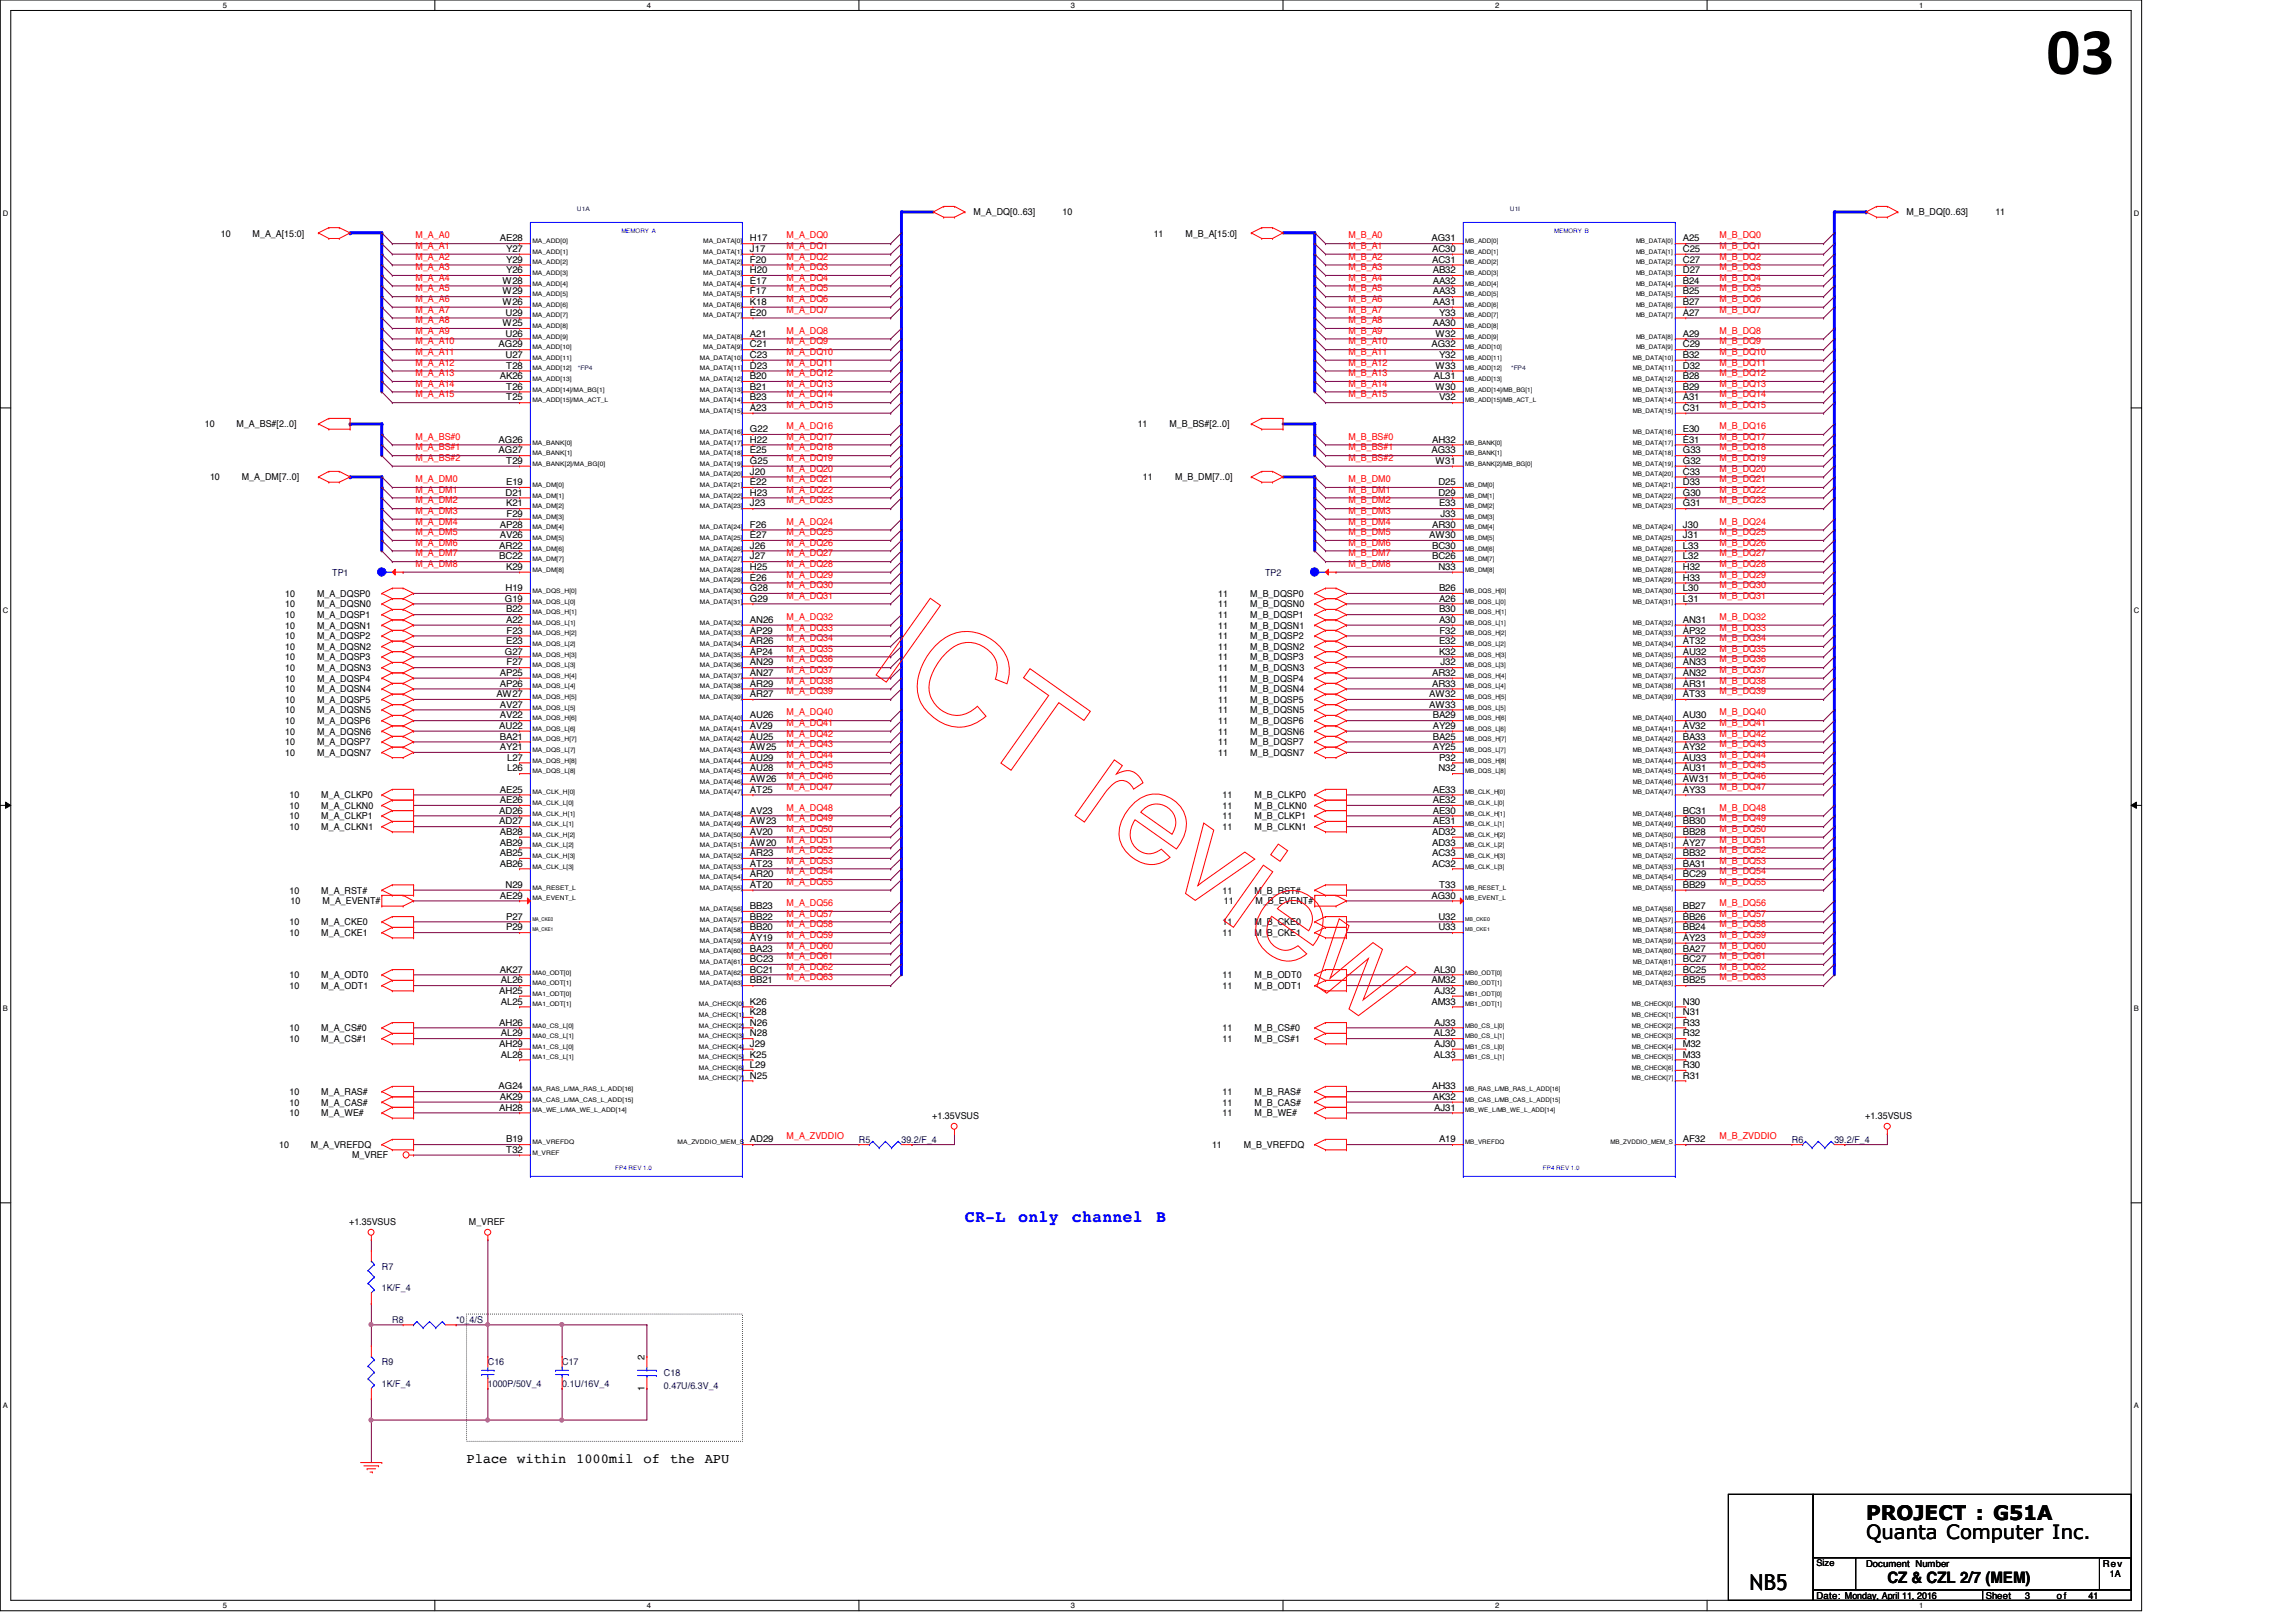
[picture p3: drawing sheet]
<svg xmlns="http://www.w3.org/2000/svg" width="297mm" height="210mm" viewBox="0 0 297 210" stroke-linecap="round" stroke-linejoin="round" font-family="sans-serif">
<defs><g id="words">
<text font-size="8.6" x="264.7" y="9.6">03</text>
<text font-size="2.8" x="226.4" y="205.8">NB5</text>
<text font-size="2.6" x="241.4" y="196.6">PROJECT : G51A</text>
<text font-size="2.5" x="241.4" y="199.1">Quanta Computer Inc.</text>
<g font-size="2.2" fill="#00f">
<text x="124.8" y="158.1">CR-L</text>
<text x="131.7" y="158.1">only</text>
<text x="138.7" y="158.1">channel</text>
<text x="149.6" y="158.1">B</text>
</g>
<text font-size="2" x="244.2" y="204.9">CZ &amp; CZL 2/7 (MEM)</text>
<g font-size="1.8">
<text x="60.4" y="189.3">Place</text>
<text x="66.9" y="189.3">within</text>
<text x="74.5" y="189.3">1000mil</text>
<text x="83.3" y="189.3">of</text>
<text x="86.7" y="189.3">the</text>
<text x="91.2" y="189.3">APU</text>
</g>
<g font-size="1.2">
<text x="125.9" y="27.9">M_A_DQ[0..63]</text>
<text x="137.5" y="27.9">10</text>
<text x="246.6" y="27.9">M_B_DQ[0..63]</text>
<text x="258.1" y="27.9">11</text>
<text x="28.6" y="30.6">10</text>
<text x="32.7" y="30.6">M_A_A[15:0]</text>
<text x="64.7" y="31.2">AE28</text>
<text x="65.5" y="35.3">Y26</text>
<text x="65.5" y="34">Y29</text>
<text x="65.5" y="32.6">Y27</text>
<text x="97" y="35.3">H20</text>
<text x="97" y="34">F20</text>
<text x="97" y="32.6">J17</text>
<text x="97" y="31.2">H17</text>
<text x="149.3" y="30.6">11</text>
<text x="153.4" y="30.6">M_B_A[15:0]</text>
<text x="185.2" y="31.2">AG31</text>
<text x="185.3" y="34">AC31</text>
<text x="185.3" y="32.6">AC30</text>
<text x="185.4" y="35.3">AB32</text>
<text x="217.7" y="35.3">D27</text>
<text x="217.7" y="34">C27</text>
<text x="217.7" y="32.6">C25</text>
<text x="217.7" y="31.2">A25</text>
<text x="65" y="39.5">W26</text>
<text x="65" y="38.1">W29</text>
<text x="65" y="36.7">W28</text>
<text x="65.4" y="40.9">U29</text>
<text x="97" y="40.9">E20</text>
<text x="97" y="39.5">K18</text>
<text x="97" y="38.1">F17</text>
<text x="97" y="36.7">E17</text>
<text x="185.4" y="39.5">AA31</text>
<text x="185.4" y="38.1">AA33</text>
<text x="185.4" y="36.7">AA32</text>
<text x="186.2" y="40.9">Y33</text>
<text x="217.7" y="40.9">A27</text>
<text x="217.7" y="39.5">B27</text>
<text x="217.7" y="38.1">B25</text>
<text x="217.7" y="36.7">B24</text>
<text x="64.5" y="45">AG29</text>
<text x="65" y="42.2">W25</text>
<text x="65.4" y="46.3">U27</text>
<text x="65.4" y="43.6">U26</text>
<text x="65.5" y="47.7">T28</text>
<text x="97" y="47.7">D23</text>
<text x="97" y="46.3">C23</text>
<text x="97" y="45">C21</text>
<text x="97" y="43.6">A21</text>
<text x="185.2" y="45">AG32</text>
<text x="185.4" y="42.2">AA30</text>
<text x="185.7" y="47.7">W33</text>
<text x="185.7" y="43.6">W32</text>
<text x="186.2" y="46.3">Y32</text>
<text x="217.7" y="47.7">D32</text>
<text x="217.7" y="46.3">B32</text>
<text x="217.7" y="45">C29</text>
<text x="217.7" y="43.6">A29</text>
<text x="64.7" y="49.1">AK26</text>
<text x="65.5" y="51.8">T25</text>
<text x="65.5" y="50.4">T26</text>
<text x="97" y="53.2">A23</text>
<text x="97" y="51.8">B23</text>
<text x="97" y="50.4">B21</text>
<text x="97" y="49.1">B20</text>
<text x="185.5" y="49.1">AL31</text>
<text x="185.7" y="50.4">W30</text>
<text x="186.2" y="51.8">V32</text>
<text x="217.7" y="53.2">C31</text>
<text x="217.7" y="51.8">A31</text>
<text x="217.7" y="50.4">B29</text>
<text x="217.7" y="49.1">B28</text>
<text x="26.5" y="55.3">10</text>
<text x="30.6" y="55.3">M_A_BS#[2..0]</text>
<text x="64.5" y="58.7">AG27</text>
<text x="64.5" y="57.3">AG26</text>
<text x="97" y="58.7">E25</text>
<text x="97" y="57.3">H22</text>
<text x="97" y="55.9">G22</text>
<text x="147.2" y="55.3">11</text>
<text x="151.3" y="55.3">M_B_BS#[2..0]</text>
<text x="185.2" y="58.7">AG33</text>
<text x="185.3" y="57.3">AH32</text>
<text x="217.7" y="58.7">G33</text>
<text x="217.7" y="57.3">E31</text>
<text x="217.7" y="55.9">E30</text>
<text x="27.2" y="62.1">10</text>
<text x="31.3" y="62.1">M_A_DM[7..0]</text>
<text x="65.4" y="64.1">D21</text>
<text x="65.5" y="65.5">K21</text>
<text x="65.5" y="62.8">E19</text>
<text x="65.5" y="60">T29</text>
<text x="97" y="65.5">J23</text>
<text x="97" y="64.1">H23</text>
<text x="97" y="62.8">E22</text>
<text x="97" y="61.4">J20</text>
<text x="97" y="60">G25</text>
<text x="147.9" y="62.1">11</text>
<text x="152" y="62.1">M_B_DM[7..0]</text>
<text x="185.7" y="60">W31</text>
<text x="186.1" y="64.1">D29</text>
<text x="186.1" y="62.8">D25</text>
<text x="186.2" y="65.5">E33</text>
<text x="217.7" y="65.5">G31</text>
<text x="217.7" y="64.1">G30</text>
<text x="217.7" y="62.8">D33</text>
<text x="217.7" y="61.4">C33</text>
<text x="217.7" y="60">G32</text>
<text x="64.6" y="71">AR22</text>
<text x="64.7" y="69.6">AV26</text>
<text x="64.7" y="68.3">AP28</text>
<text x="65.5" y="66.9">F29</text>
<text x="97" y="71">J26</text>
<text x="97" y="69.6">E27</text>
<text x="97" y="68.3">F26</text>
<text x="184.9" y="69.6">AW30</text>
<text x="185.3" y="71">BC30</text>
<text x="185.3" y="68.3">AR30</text>
<text x="186.3" y="66.9">J33</text>
<text x="217.7" y="71">L33</text>
<text x="217.7" y="69.6">J31</text>
<text x="217.7" y="68.3">J30</text>
<text x="36.9" y="77.3">10</text>
<text x="41" y="77.3">M_A_DQSP0</text>
<text x="64.6" y="72.4">BC22</text>
<text x="65.3" y="77.9">G19</text>
<text x="65.4" y="76.5">H19</text>
<text x="65.5" y="73.7">K29</text>
<text x="97" y="77.9">G29</text>
<text x="97" y="76.5">G28</text>
<text x="97" y="75.1">E26</text>
<text x="97" y="73.7">H25</text>
<text x="97" y="72.4">J27</text>
<text x="157.6" y="77.3">11</text>
<text x="161.8" y="77.3">M_B_DQSP0</text>
<text x="185.3" y="72.4">BC26</text>
<text x="186.1" y="73.7">N33</text>
<text x="186.2" y="77.9">A26</text>
<text x="186.2" y="76.5">B26</text>
<text x="217.7" y="77.9">L31</text>
<text x="217.7" y="76.5">L30</text>
<text x="217.7" y="75.1">H33</text>
<text x="217.7" y="73.7">H32</text>
<text x="217.7" y="72.4">L32</text>
<text x="36.9" y="78.6">10</text>
<text x="36.9" y="80">10</text>
<text x="36.9" y="81.4">10</text>
<text x="36.9" y="82.7">10</text>
<text x="41" y="78.6">M_A_DQSN0</text>
<text x="41" y="80">M_A_DQSP1</text>
<text x="41" y="81.4">M_A_DQSN1</text>
<text x="41" y="82.7">M_A_DQSP2</text>
<text x="65.5" y="83.4">E23</text>
<text x="65.5" y="80.6">A22</text>
<text x="65.5" y="79.2">B22</text>
<text x="65.5" y="82">F23</text>
<text x="97" y="83.4">AR26</text>
<text x="97" y="82">AP29</text>
<text x="97" y="80.6">AN26</text>
<text x="157.6" y="78.6">11</text>
<text x="157.6" y="80">11</text>
<text x="157.6" y="81.4">11</text>
<text x="157.6" y="82.7">11</text>
<text x="161.8" y="78.6">M_B_DQSN0</text>
<text x="161.8" y="80">M_B_DQSP1</text>
<text x="161.8" y="81.4">M_B_DQSN1</text>
<text x="161.8" y="82.7">M_B_DQSP2</text>
<text x="186.2" y="83.4">E32</text>
<text x="186.2" y="80.6">A30</text>
<text x="186.2" y="79.2">B30</text>
<text x="186.2" y="82">F32</text>
<text x="217.7" y="83.4">AT32</text>
<text x="217.7" y="82">AP32</text>
<text x="217.7" y="80.6">AN31</text>
<text x="36.9" y="84.1">10</text>
<text x="36.9" y="86.9">10</text>
<text x="36.9" y="85.5">10</text>
<text x="36.9" y="88.2">10</text>
<text x="36.9" y="89.6">10</text>
<text x="41" y="84.1">M_A_DQSN2</text>
<text x="41" y="86.9">M_A_DQSN3</text>
<text x="41" y="85.5">M_A_DQSP3</text>
<text x="41" y="88.2">M_A_DQSP4</text>
<text x="41" y="89.6">M_A_DQSN4</text>
<text x="64.7" y="88.9">AP26</text>
<text x="64.7" y="87.5">AP25</text>
<text x="65.3" y="84.7">G27</text>
<text x="65.5" y="86.1">F27</text>
<text x="97" y="88.9">AR29</text>
<text x="97" y="87.5">AN27</text>
<text x="97" y="86.1">AN29</text>
<text x="97" y="84.7">AP24</text>
<text x="157.6" y="84.1">11</text>
<text x="157.6" y="86.9">11</text>
<text x="157.6" y="85.5">11</text>
<text x="157.6" y="88.2">11</text>
<text x="157.6" y="89.6">11</text>
<text x="161.8" y="84.1">M_B_DQSN2</text>
<text x="161.8" y="86.9">M_B_DQSN3</text>
<text x="161.8" y="85.5">M_B_DQSP3</text>
<text x="161.8" y="88.2">M_B_DQSP4</text>
<text x="161.8" y="89.6">M_B_DQSN4</text>
<text x="185.3" y="88.9">AR33</text>
<text x="185.3" y="87.5">AR32</text>
<text x="186.2" y="84.7">K32</text>
<text x="186.3" y="86.1">J32</text>
<text x="217.7" y="88.9">AR31</text>
<text x="217.7" y="87.5">AN32</text>
<text x="217.7" y="86.1">AN33</text>
<text x="217.7" y="84.7">AU32</text>
<text x="36.9" y="92.3">10</text>
<text x="36.9" y="91">10</text>
<text x="36.9" y="93.7">10</text>
<text x="36.9" y="95.1">10</text>
<text x="41" y="92.3">M_A_DQSN5</text>
<text x="41" y="91">M_A_DQSP5</text>
<text x="41" y="93.7">M_A_DQSP6</text>
<text x="41" y="95.1">M_A_DQSN6</text>
<text x="64.2" y="90.2">AW27</text>
<text x="64.6" y="94.3">AU22</text>
<text x="64.7" y="95.7">BA21</text>
<text x="64.7" y="93">AV22</text>
<text x="64.7" y="91.6">AV27</text>
<text x="97" y="95.7">AU25</text>
<text x="97" y="94.3">AV29</text>
<text x="97" y="93">AU26</text>
<text x="97" y="90.2">AR27</text>
<text x="157.6" y="92.3">11</text>
<text x="157.6" y="91">11</text>
<text x="157.6" y="93.7">11</text>
<text x="157.6" y="95.1">11</text>
<text x="161.8" y="92.3">M_B_DQSN5</text>
<text x="161.8" y="91">M_B_DQSP5</text>
<text x="161.8" y="93.7">M_B_DQSP6</text>
<text x="161.8" y="95.1">M_B_DQSN6</text>
<text x="184.9" y="91.6">AW33</text>
<text x="184.9" y="90.2">AW32</text>
<text x="185.4" y="95.7">BA25</text>
<text x="185.4" y="94.3">AY29</text>
<text x="185.4" y="93">BA29</text>
<text x="217.7" y="95.7">BA33</text>
<text x="217.7" y="94.3">AV32</text>
<text x="217.7" y="93">AU30</text>
<text x="217.7" y="90.2">AT33</text>
<text x="36.9" y="97.8">10</text>
<text x="36.9" y="96.4">10</text>
<text x="41" y="97.8">M_A_DQSN7</text>
<text x="41" y="96.4">M_A_DQSP7</text>
<text x="64.7" y="97.1">AY21</text>
<text x="65.6" y="99.8">L26</text>
<text x="65.6" y="98.4">L27</text>
<text x="97" y="101.2">AW26</text>
<text x="97" y="99.8">AU28</text>
<text x="97" y="98.4">AU29</text>
<text x="97" y="97.1">AW25</text>
<text x="157.6" y="97.8">11</text>
<text x="157.6" y="96.4">11</text>
<text x="161.8" y="97.8">M_B_DQSN7</text>
<text x="161.8" y="96.4">M_B_DQSP7</text>
<text x="185.4" y="97.1">AY25</text>
<text x="186.1" y="99.8">N32</text>
<text x="186.2" y="98.4">P32</text>
<text x="217.7" y="101.2">AW31</text>
<text x="217.7" y="99.8">AU31</text>
<text x="217.7" y="98.4">AU33</text>
<text x="217.7" y="97.1">AY32</text>
<text x="37.5" y="103.3">10</text>
<text x="37.5" y="104.7">10</text>
<text x="37.5" y="106">10</text>
<text x="37.5" y="107.4">10</text>
<text x="41.6" y="103.3">M_A_CLKP0</text>
<text x="41.6" y="104.7">M_A_CLKN0</text>
<text x="41.6" y="106">M_A_CLKP1</text>
<text x="41.6" y="107.4">M_A_CLKN1</text>
<text x="64.6" y="106.7">AD27</text>
<text x="64.6" y="105.3">AD26</text>
<text x="64.7" y="103.9">AE26</text>
<text x="64.7" y="102.6">AE25</text>
<text x="97" y="106.7">AW23</text>
<text x="97" y="105.3">AV23</text>
<text x="97" y="102.6">AT25</text>
<text x="158.2" y="103.3">11</text>
<text x="158.2" y="104.7">11</text>
<text x="158.2" y="106">11</text>
<text x="158.2" y="107.4">11</text>
<text x="162.3" y="103.3">M_B_CLKP0</text>
<text x="162.3" y="104.7">M_B_CLKN0</text>
<text x="162.3" y="106">M_B_CLKP1</text>
<text x="162.3" y="107.4">M_B_CLKN1</text>
<text x="185.4" y="106.7">AE31</text>
<text x="185.4" y="105.3">AE30</text>
<text x="185.4" y="103.9">AE32</text>
<text x="185.4" y="102.6">AE33</text>
<text x="217.7" y="106.7">BB30</text>
<text x="217.7" y="105.3">BC31</text>
<text x="217.7" y="102.6">AY33</text>
<text x="64.7" y="112.1">AB26</text>
<text x="64.7" y="110.8">AB25</text>
<text x="64.7" y="109.4">AB29</text>
<text x="64.7" y="108">AB28</text>
<text x="97" y="113.5">AR20</text>
<text x="97" y="112.1">AT23</text>
<text x="97" y="110.8">AR23</text>
<text x="97" y="109.4">AW20</text>
<text x="97" y="108">AV20</text>
<text x="185.3" y="112.1">AC32</text>
<text x="185.3" y="110.8">AC33</text>
<text x="185.3" y="109.4">AD33</text>
<text x="185.3" y="108">AD32</text>
<text x="217.7" y="113.5">BC29</text>
<text x="217.7" y="112.1">BA31</text>
<text x="217.7" y="110.8">BB32</text>
<text x="217.7" y="109.4">AY27</text>
<text x="217.7" y="108">BB28</text>
<text x="37.5" y="115.7">10</text>
<text x="37.5" y="119.8">10</text>
<text x="37.6" y="117">10</text>
<text x="41.6" y="115.7">M_A_RST#</text>
<text x="41.6" y="119.8">M_A_CKE0</text>
<text x="41.7" y="117">M_A_EVENT#</text>
<text x="64.7" y="116.3">AE29</text>
<text x="65.4" y="114.9">N29</text>
<text x="65.5" y="119">P27</text>
<text x="97" y="119">BB22</text>
<text x="97" y="117.6">BB23</text>
<text x="97" y="114.9">AT20</text>
<text x="158.2" y="119.8">11</text>
<text x="158.2" y="115.7">11</text>
<text x="158.3" y="117">11</text>
<text x="162.3" y="119.8">M_B_CKE0</text>
<text x="162.3" y="115.7">M_B_RST#</text>
<text x="162.4" y="117">M_B_EVENT#</text>
<text x="185.2" y="116.3">AG30</text>
<text x="186.1" y="119">U32</text>
<text x="186.2" y="114.9">T33</text>
<text x="217.7" y="119">BB26</text>
<text x="217.7" y="117.6">BB27</text>
<text x="217.7" y="114.9">BB29</text>
<text x="37.5" y="121.2">10</text>
<text x="41.6" y="121.2">M_A_CKE1</text>
<text x="64.7" y="125.9">AK27</text>
<text x="65.5" y="120.4">P29</text>
<text x="97" y="125.9">BC21</text>
<text x="97" y="124.5">BC23</text>
<text x="97" y="123.1">BA23</text>
<text x="97" y="121.8">AY19</text>
<text x="97" y="120.4">BB20</text>
<text x="158.2" y="121.2">11</text>
<text x="162.3" y="121.2">M_B_CKE1</text>
<text x="185.5" y="125.9">AL30</text>
<text x="186.1" y="120.4">U33</text>
<text x="217.7" y="125.9">BC25</text>
<text x="217.7" y="124.5">BC27</text>
<text x="217.7" y="123.1">BA27</text>
<text x="217.7" y="121.8">AY23</text>
<text x="217.7" y="120.4">BB24</text>
<text x="37.5" y="126.6">10</text>
<text x="37.5" y="128">10</text>
<text x="41.6" y="126.6">M_A_ODT0</text>
<text x="41.6" y="128">M_A_ODT1</text>
<text x="64.6" y="128.6">AH25</text>
<text x="64.8" y="130">AL25</text>
<text x="64.8" y="127.3">AL26</text>
<text x="97" y="131.4">K28</text>
<text x="97" y="130">K26</text>
<text x="97" y="127.3">BB21</text>
<text x="158.2" y="126.6">11</text>
<text x="158.2" y="128">11</text>
<text x="162.3" y="126.6">M_B_ODT0</text>
<text x="162.3" y="128">M_B_ODT1</text>
<text x="185.2" y="130">AM33</text>
<text x="185.2" y="127.3">AM32</text>
<text x="185.5" y="128.6">AJ32</text>
<text x="217.7" y="131.4">N31</text>
<text x="217.7" y="130">N30</text>
<text x="217.7" y="127.3">BB25</text>
<text x="37.5" y="133.5">10</text>
<text x="37.5" y="134.9">10</text>
<text x="41.6" y="133.5">M_A_CS#0</text>
<text x="41.6" y="134.9">M_A_CS#1</text>
<text x="64.6" y="135.5">AH29</text>
<text x="64.6" y="132.7">AH26</text>
<text x="64.8" y="136.9">AL28</text>
<text x="64.8" y="134.1">AL29</text>
<text x="97" y="136.9">K25</text>
<text x="97" y="135.5">J29</text>
<text x="97" y="134.1">N28</text>
<text x="97" y="132.7">N26</text>
<text x="158.2" y="133.5">11</text>
<text x="158.2" y="134.9">11</text>
<text x="162.3" y="133.5">M_B_CS#0</text>
<text x="162.3" y="134.9">M_B_CS#1</text>
<text x="185.5" y="136.9">AL33</text>
<text x="185.5" y="134.1">AL32</text>
<text x="185.5" y="135.5">AJ30</text>
<text x="185.5" y="132.7">AJ33</text>
<text x="217.7" y="136.9">M33</text>
<text x="217.7" y="135.5">M32</text>
<text x="217.7" y="134.1">R32</text>
<text x="217.7" y="132.7">R33</text>
<text x="37.5" y="141.7">10</text>
<text x="37.5" y="143.1">10</text>
<text x="41.6" y="141.7">M_A_RAS#</text>
<text x="41.6" y="143.1">M_A_CAS#</text>
<text x="64.5" y="141">AG24</text>
<text x="64.6" y="143.7">AH28</text>
<text x="64.7" y="142.3">AK29</text>
<text x="97" y="139.6">N25</text>
<text x="97" y="138.2">L29</text>
<text x="158.2" y="141.7">11</text>
<text x="158.2" y="143.1">11</text>
<text x="162.3" y="141.7">M_B_RAS#</text>
<text x="162.3" y="143.1">M_B_CAS#</text>
<text x="185.3" y="141">AH33</text>
<text x="185.4" y="142.3">AK32</text>
<text x="185.5" y="143.7">AJ31</text>
<text x="217.7" y="139.6">R31</text>
<text x="217.7" y="138.2">R30</text>
<text x="36.1" y="148.6">10</text>
<text x="37.5" y="144.4">10</text>
<text x="40.2" y="148.6">M_A_VREFDQ</text>
<text x="41.6" y="144.4">M_A_WE#</text>
<text x="45.5" y="149.8">M_VREF</text>
<text x="65.5" y="149.2">T32</text>
<text x="65.5" y="147.8">B19</text>
<text x="97" y="147.8">AD29</text>
<text x="120.6" y="144.9">+1.35VSUS</text>
<text x="156.8" y="148.6">11</text>
<text x="158.2" y="144.4">11</text>
<text x="160.9" y="148.6">M_B_VREFDQ</text>
<text x="162.3" y="144.4">M_B_WE#</text>
<text x="186.2" y="147.8">A19</text>
<text x="217.7" y="147.8">AF32</text>
<text x="241.3" y="144.9">+1.35VSUS</text>
<text x="45.2" y="158.6">+1.35VSUS</text>
<text x="60.7" y="158.6">M_VREF</text>
<text x="83.4" y="180" transform="rotate(-90 83.4 180)">1</text>
<text x="83.4" y="175.9" transform="rotate(-90 83.4 175.9)">2</text>
<text x="235" y="202.7">Size</text>
<text x="241.4" y="202.7">Document Number</text>
<text x="272" y="202.7">Rev</text>
<text x="235" y="206.9">Date: Monday, April 11, 2016</text>
<text x="256.9" y="206.9">Sheet</text>
<text x="262" y="206.9">3</text>
<text x="266.1" y="206.9">of</text>
<text x="270.2" y="206.9">41</text>
<text x="273" y="204.1">1A</text>
</g>
<g font-size="1.2" fill="#f00">
<text x="53.8" y="30.9">M_A_A0</text>
<text x="53.8" y="32.2">M_A_A1</text>
<text x="53.8" y="33.6">M_A_A2</text>
<text x="53.8" y="35">M_A_A3</text>
<text x="101.8" y="32.2">M_A_DQ1</text>
<text x="101.8" y="30.9">M_A_DQ0</text>
<text x="101.8" y="33.6">M_A_DQ2</text>
<text x="101.8" y="35">M_A_DQ3</text>
<text x="174.5" y="30.9">M_B_A0</text>
<text x="174.5" y="32.2">M_B_A1</text>
<text x="174.5" y="33.6">M_B_A2</text>
<text x="174.5" y="35">M_B_A3</text>
<text x="222.5" y="32.2">M_B_DQ1</text>
<text x="222.5" y="30.9">M_B_DQ0</text>
<text x="222.5" y="33.6">M_B_DQ2</text>
<text x="222.5" y="35">M_B_DQ3</text>
<text x="53.8" y="39.1">M_A_A6</text>
<text x="53.8" y="40.5">M_A_A7</text>
<text x="53.8" y="41.8">M_A_A8</text>
<text x="53.8" y="36.3">M_A_A4</text>
<text x="53.8" y="37.7">M_A_A5</text>
<text x="101.8" y="36.3">M_A_DQ4</text>
<text x="101.8" y="37.7">M_A_DQ5</text>
<text x="101.8" y="39.1">M_A_DQ6</text>
<text x="101.8" y="40.5">M_A_DQ7</text>
<text x="174.5" y="39.1">M_B_A6</text>
<text x="174.5" y="40.5">M_B_A7</text>
<text x="174.5" y="41.8">M_B_A8</text>
<text x="174.5" y="36.3">M_B_A4</text>
<text x="174.5" y="37.7">M_B_A5</text>
<text x="222.5" y="36.3">M_B_DQ4</text>
<text x="222.5" y="37.7">M_B_DQ5</text>
<text x="222.5" y="39.1">M_B_DQ6</text>
<text x="222.5" y="40.5">M_B_DQ7</text>
<text x="53.8" y="43.2">M_A_A9</text>
<text x="53.8" y="44.6">M_A_A10</text>
<text x="53.8" y="45.9">M_A_A11</text>
<text x="53.8" y="47.3">M_A_A12</text>
<text x="101.8" y="43.2">M_A_DQ8</text>
<text x="101.8" y="44.6">M_A_DQ9</text>
<text x="101.8" y="45.9">M_A_DQ10</text>
<text x="101.8" y="47.3">M_A_DQ11</text>
<text x="174.5" y="43.2">M_B_A9</text>
<text x="174.5" y="44.6">M_B_A10</text>
<text x="174.5" y="45.9">M_B_A11</text>
<text x="174.5" y="47.3">M_B_A12</text>
<text x="222.5" y="43.2">M_B_DQ8</text>
<text x="222.5" y="44.6">M_B_DQ9</text>
<text x="222.5" y="45.9">M_B_DQ10</text>
<text x="222.5" y="47.3">M_B_DQ11</text>
<text x="53.8" y="48.7">M_A_A13</text>
<text x="53.8" y="50">M_A_A14</text>
<text x="53.8" y="51.4">M_A_A15</text>
<text x="101.8" y="48.7">M_A_DQ12</text>
<text x="101.8" y="50">M_A_DQ13</text>
<text x="101.8" y="51.4">M_A_DQ14</text>
<text x="101.8" y="52.8">M_A_DQ15</text>
<text x="174.5" y="48.7">M_B_A13</text>
<text x="174.5" y="50">M_B_A14</text>
<text x="174.5" y="51.4">M_B_A15</text>
<text x="222.5" y="48.7">M_B_DQ12</text>
<text x="222.5" y="50">M_B_DQ13</text>
<text x="222.5" y="51.4">M_B_DQ14</text>
<text x="222.5" y="52.8">M_B_DQ15</text>
<text x="53.8" y="56.9">M_A_BS#0</text>
<text x="53.8" y="59.6">M_A_BS#2</text>
<text x="53.8" y="58.3">M_A_BS#1</text>
<text x="101.8" y="55.5">M_A_DQ16</text>
<text x="101.8" y="56.9">M_A_DQ17</text>
<text x="101.8" y="58.3">M_A_DQ18</text>
<text x="101.8" y="59.6">M_A_DQ19</text>
<text x="174.5" y="56.9">M_B_BS#0</text>
<text x="174.5" y="59.6">M_B_BS#2</text>
<text x="174.5" y="58.3">M_B_BS#1</text>
<text x="222.5" y="55.5">M_B_DQ16</text>
<text x="222.5" y="56.9">M_B_DQ17</text>
<text x="222.5" y="58.3">M_B_DQ18</text>
<text x="222.5" y="59.6">M_B_DQ19</text>
<text x="53.8" y="63.8">M_A_DM1</text>
<text x="53.8" y="65.2">M_A_DM2</text>
<text x="53.8" y="62.4">M_A_DM0</text>
<text x="101.8" y="61">M_A_DQ20</text>
<text x="101.8" y="62.4">M_A_DQ21</text>
<text x="101.8" y="63.8">M_A_DQ22</text>
<text x="101.8" y="65.2">M_A_DQ23</text>
<text x="174.5" y="63.8">M_B_DM1</text>
<text x="174.5" y="65.2">M_B_DM2</text>
<text x="174.5" y="62.4">M_B_DM0</text>
<text x="222.5" y="61">M_B_DQ20</text>
<text x="222.5" y="62.4">M_B_DQ21</text>
<text x="222.5" y="63.8">M_B_DQ22</text>
<text x="222.5" y="65.2">M_B_DQ23</text>
<text x="53.8" y="66.5">M_A_DM3</text>
<text x="53.8" y="67.9">M_A_DM4</text>
<text x="53.8" y="69.3">M_A_DM5</text>
<text x="53.8" y="70.6">M_A_DM6</text>
<text x="101.8" y="67.9">M_A_DQ24</text>
<text x="101.8" y="69.3">M_A_DQ25</text>
<text x="101.8" y="70.6">M_A_DQ26</text>
<text x="174.5" y="66.5">M_B_DM3</text>
<text x="174.5" y="67.9">M_B_DM4</text>
<text x="174.5" y="69.3">M_B_DM5</text>
<text x="174.5" y="70.6">M_B_DM6</text>
<text x="222.5" y="67.9">M_B_DQ24</text>
<text x="222.5" y="69.3">M_B_DQ25</text>
<text x="222.5" y="70.6">M_B_DQ26</text>
<text x="53.8" y="73.4">M_A_DM8</text>
<text x="53.8" y="72">M_A_DM7</text>
<text x="101.8" y="72">M_A_DQ27</text>
<text x="101.8" y="73.4">M_A_DQ28</text>
<text x="101.8" y="74.8">M_A_DQ29</text>
<text x="101.8" y="76.1">M_A_DQ30</text>
<text x="101.8" y="77.5">M_A_DQ31</text>
<text x="174.5" y="73.4">M_B_DM8</text>
<text x="174.5" y="72">M_B_DM7</text>
<text x="222.5" y="72">M_B_DQ27</text>
<text x="222.5" y="73.4">M_B_DQ28</text>
<text x="222.5" y="74.8">M_B_DQ29</text>
<text x="222.5" y="76.1">M_B_DQ30</text>
<text x="222.5" y="77.5">M_B_DQ31</text>
<text x="101.8" y="83">M_A_DQ34</text>
<text x="101.8" y="80.2">M_A_DQ32</text>
<text x="101.8" y="81.6">M_A_DQ33</text>
<text x="222.5" y="83">M_B_DQ34</text>
<text x="222.5" y="80.2">M_B_DQ32</text>
<text x="222.5" y="81.6">M_B_DQ33</text>
<text x="101.8" y="84.3">M_A_DQ35</text>
<text x="101.8" y="85.7">M_A_DQ36</text>
<text x="101.8" y="87.1">M_A_DQ37</text>
<text x="101.8" y="88.5">M_A_DQ38</text>
<text x="101.8" y="89.8">M_A_DQ39</text>
<text x="222.5" y="84.3">M_B_DQ35</text>
<text x="222.5" y="85.7">M_B_DQ36</text>
<text x="222.5" y="87.1">M_B_DQ37</text>
<text x="222.5" y="88.5">M_B_DQ38</text>
<text x="222.5" y="89.8">M_B_DQ39</text>
<text x="101.8" y="92.6">M_A_DQ40</text>
<text x="101.8" y="93.9">M_A_DQ41</text>
<text x="101.8" y="95.3">M_A_DQ42</text>
<text x="222.5" y="92.6">M_B_DQ40</text>
<text x="222.5" y="93.9">M_B_DQ41</text>
<text x="222.5" y="95.3">M_B_DQ42</text>
<text x="101.8" y="96.7">M_A_DQ43</text>
<text x="101.8" y="98">M_A_DQ44</text>
<text x="101.8" y="99.4">M_A_DQ45</text>
<text x="101.8" y="100.8">M_A_DQ46</text>
<text x="222.5" y="96.7">M_B_DQ43</text>
<text x="222.5" y="98">M_B_DQ44</text>
<text x="222.5" y="99.4">M_B_DQ45</text>
<text x="222.5" y="100.8">M_B_DQ46</text>
<text x="101.8" y="102.2">M_A_DQ47</text>
<text x="101.8" y="104.9">M_A_DQ48</text>
<text x="101.8" y="106.3">M_A_DQ49</text>
<text x="101.8" y="107.7">M_A_DQ50</text>
<text x="222.5" y="102.2">M_B_DQ47</text>
<text x="222.5" y="104.9">M_B_DQ48</text>
<text x="222.5" y="106.3">M_B_DQ49</text>
<text x="222.5" y="107.7">M_B_DQ50</text>
<text x="101.8" y="113.2">M_A_DQ54</text>
<text x="101.8" y="109.1">M_A_DQ51</text>
<text x="101.8" y="110.4">M_A_DQ52</text>
<text x="101.8" y="111.8">M_A_DQ53</text>
<text x="222.5" y="113.2">M_B_DQ54</text>
<text x="222.5" y="109.1">M_B_DQ51</text>
<text x="222.5" y="110.4">M_B_DQ52</text>
<text x="222.5" y="111.8">M_B_DQ53</text>
<text x="101.8" y="114.5">M_A_DQ55</text>
<text x="101.8" y="117.3">M_A_DQ56</text>
<text x="101.8" y="118.6">M_A_DQ57</text>
<text x="222.5" y="114.5">M_B_DQ55</text>
<text x="222.5" y="117.3">M_B_DQ56</text>
<text x="222.5" y="118.6">M_B_DQ57</text>
<text x="101.8" y="120">M_A_DQ58</text>
<text x="101.8" y="121.4">M_A_DQ59</text>
<text x="101.8" y="122.8">M_A_DQ60</text>
<text x="101.8" y="124.1">M_A_DQ61</text>
<text x="101.8" y="125.5">M_A_DQ62</text>
<text x="222.5" y="120">M_B_DQ58</text>
<text x="222.5" y="121.4">M_B_DQ59</text>
<text x="222.5" y="122.8">M_B_DQ60</text>
<text x="222.5" y="124.1">M_B_DQ61</text>
<text x="222.5" y="125.5">M_B_DQ62</text>
<text x="101.8" y="126.9">M_A_DQ63</text>
<text x="222.5" y="126.9">M_B_DQ63</text>
<text x="101.8" y="147.4">M_A_ZVDDIO</text>
<text x="222.5" y="147.4">M_B_ZVDDIO</text>
</g>
<g font-size="1.2" fill="#000080">
<text x="43" y="74.5">TP1</text>
<text x="163.7" y="74.5">TP2</text>
<text x="111.1" y="147.9">R5</text>
<text x="116.6" y="147.9">39.2/F_4</text>
<text x="231.8" y="147.9">R6</text>
<text x="237.3" y="147.9">39.2/F_4</text>
<text x="49.4" y="164.3">R7</text>
<text x="49.4" y="167.1">1K/F_4</text>
<text x="50.8" y="171.2">R8</text>
<text x="59" y="171.2">*0_4/S</text>
<text x="49.4" y="176.7">R9</text>
<text x="49.4" y="179.5">1K/F_4</text>
<text x="63.1" y="176.7">C16</text>
<text x="63.1" y="179.5">1000P/50V_4</text>
<text x="72.7" y="176.7">C17</text>
<text x="72.7" y="179.5">0.1U/16V_4</text>
<text x="85.9" y="178.1">C18</text>
<text x="85.9" y="179.7">0.47U/6.3V_4</text>
</g>
<g font-size="1">
<text x="28.8" y="1">5</text>
<text x="83.7" y="1">4</text>
<text x="138.6" y="1">3</text>
<text x="193.4" y="1">2</text>
<text x="248.3" y="1">1</text>
<text x=".4" y="27.9">D</text>
<text x="276.1" y="27.9">D</text>
<text x=".4" y="79.4">C</text>
<text x="276.1" y="79.4">C</text>
<text x=".4" y="130.8">B</text>
<text x="276.1" y="130.8">B</text>
<text x=".4" y="182.2">A</text>
<text x="276.1" y="182.2">A</text>
<text x="28.8" y="208.1">5</text>
<text x="83.7" y="208.1">4</text>
<text x="138.6" y="208.1">3</text>
<text x="193.4" y="208.1">2</text>
<text x="248.3" y="208.1">1</text>
</g>
<g font-size=".8" fill="#000080">
<text x="74.6" y="27.3">U1A</text>
<text x="195.3" y="27.3">U1I</text>
<text x="74.8" y="47.9">*FP4</text>
<text x="195.5" y="47.9">*FP4</text>
</g>
<g font-size=".8">
<text x="68.9" y="35.6">MA_ADD[3]</text>
<text x="68.9" y="34.2">MA_ADD[2]</text>
<text x="68.9" y="32.9">MA_ADD[1]</text>
<text x="68.9" y="31.5">MA_ADD[0]</text>
<text x="91" y="35.6">MA_DATA[3]</text>
<text x="91" y="34.2">MA_DATA[2]</text>
<text x="91" y="32.9">MA_DATA[1]</text>
<text x="91" y="31.5">MA_DATA[0]</text>
<text x="189.6" y="35.6">MB_ADD[3]</text>
<text x="189.6" y="34.2">MB_ADD[2]</text>
<text x="189.6" y="32.9">MB_ADD[1]</text>
<text x="189.6" y="31.5">MB_ADD[0]</text>
<text x="211.7" y="35.6">MB_DATA[3]</text>
<text x="211.7" y="34.2">MB_DATA[2]</text>
<text x="211.7" y="32.9">MB_DATA[1]</text>
<text x="211.7" y="31.5">MB_DATA[0]</text>
<text x="68.9" y="41.1">MA_ADD[7]</text>
<text x="68.9" y="39.7">MA_ADD[6]</text>
<text x="68.9" y="38.3">MA_ADD[5]</text>
<text x="68.9" y="37">MA_ADD[4]</text>
<text x="91" y="41.1">MA_DATA[7]</text>
<text x="91" y="39.7">MA_DATA[6]</text>
<text x="91" y="38.3">MA_DATA[5]</text>
<text x="91" y="37">MA_DATA[4]</text>
<text x="189.6" y="41.1">MB_ADD[7]</text>
<text x="189.6" y="39.7">MB_ADD[6]</text>
<text x="189.6" y="38.3">MB_ADD[5]</text>
<text x="189.6" y="37">MB_ADD[4]</text>
<text x="211.7" y="41.1">MB_DATA[7]</text>
<text x="211.7" y="39.7">MB_DATA[6]</text>
<text x="211.7" y="38.3">MB_DATA[5]</text>
<text x="211.7" y="37">MB_DATA[4]</text>
<text x="68.9" y="47.9">MA_ADD[12]</text>
<text x="68.9" y="46.6">MA_ADD[11]</text>
<text x="68.9" y="45.2">MA_ADD[10]</text>
<text x="68.9" y="43.8">MA_ADD[9]</text>
<text x="68.9" y="42.5">MA_ADD[8]</text>
<text x="90.5" y="47.9">MA_DATA[11]</text>
<text x="90.5" y="46.6">MA_DATA[10]</text>
<text x="91" y="45.2">MA_DATA[9]</text>
<text x="91" y="43.8">MA_DATA[8]</text>
<text x="189.6" y="47.9">MB_ADD[12]</text>
<text x="189.6" y="46.6">MB_ADD[11]</text>
<text x="189.6" y="45.2">MB_ADD[10]</text>
<text x="189.6" y="43.8">MB_ADD[9]</text>
<text x="189.6" y="42.5">MB_ADD[8]</text>
<text x="211.2" y="47.9">MB_DATA[11]</text>
<text x="211.2" y="46.6">MB_DATA[10]</text>
<text x="211.7" y="45.2">MB_DATA[9]</text>
<text x="211.7" y="43.8">MB_DATA[8]</text>
<text x="68.9" y="52">MA_ADD[15]/MA_ACT_L</text>
<text x="68.9" y="50.7">MA_ADD[14]/MA_BG[1]</text>
<text x="68.9" y="49.3">MA_ADD[13]</text>
<text x="90.5" y="53.4">MA_DATA[15]</text>
<text x="90.5" y="52">MA_DATA[14]</text>
<text x="90.5" y="50.7">MA_DATA[13]</text>
<text x="90.5" y="49.3">MA_DATA[12]</text>
<text x="189.6" y="52">MB_ADD[15]/MB_ACT_L</text>
<text x="189.6" y="50.7">MB_ADD[14]/MB_BG[1]</text>
<text x="189.6" y="49.3">MB_ADD[13]</text>
<text x="211.2" y="53.4">MB_DATA[15]</text>
<text x="211.2" y="52">MB_DATA[14]</text>
<text x="211.2" y="50.7">MB_DATA[13]</text>
<text x="211.2" y="49.3">MB_DATA[12]</text>
<text x="68.9" y="58.9">MA_BANK[1]</text>
<text x="68.9" y="57.5">MA_BANK[0]</text>
<text x="90.5" y="58.9">MA_DATA[18]</text>
<text x="90.5" y="57.5">MA_DATA[17]</text>
<text x="90.5" y="56.2">MA_DATA[16]</text>
<text x="189.6" y="58.9">MB_BANK[1]</text>
<text x="189.6" y="57.5">MB_BANK[0]</text>
<text x="211.2" y="58.9">MB_DATA[18]</text>
<text x="211.2" y="57.5">MB_DATA[17]</text>
<text x="211.2" y="56.2">MB_DATA[16]</text>
<text x="68.9" y="65.7">MA_DM[2]</text>
<text x="68.9" y="64.4">MA_DM[1]</text>
<text x="68.9" y="63">MA_DM[0]</text>
<text x="68.9" y="60.3">MA_BANK[2]/MA_BG[0]</text>
<text x="90.5" y="65.7">MA_DATA[23]</text>
<text x="90.5" y="64.4">MA_DATA[22]</text>
<text x="90.5" y="63">MA_DATA[21]</text>
<text x="90.5" y="61.6">MA_DATA[20]</text>
<text x="90.5" y="60.3">MA_DATA[19]</text>
<text x="189.6" y="65.7">MB_DM[2]</text>
<text x="189.6" y="64.4">MB_DM[1]</text>
<text x="189.6" y="63">MB_DM[0]</text>
<text x="189.6" y="60.3">MB_BANK[2]/MB_BG[0]</text>
<text x="211.2" y="65.7">MB_DATA[23]</text>
<text x="211.2" y="64.4">MB_DATA[22]</text>
<text x="211.2" y="63">MB_DATA[21]</text>
<text x="211.2" y="61.6">MB_DATA[20]</text>
<text x="211.2" y="60.3">MB_DATA[19]</text>
<text x="68.9" y="71.2">MA_DM[6]</text>
<text x="68.9" y="69.9">MA_DM[5]</text>
<text x="68.9" y="68.5">MA_DM[4]</text>
<text x="68.9" y="67.1">MA_DM[3]</text>
<text x="90.5" y="71.2">MA_DATA[26]</text>
<text x="90.5" y="69.9">MA_DATA[25]</text>
<text x="90.5" y="68.5">MA_DATA[24]</text>
<text x="189.6" y="71.2">MB_DM[6]</text>
<text x="189.6" y="69.9">MB_DM[5]</text>
<text x="189.6" y="68.5">MB_DM[4]</text>
<text x="189.6" y="67.1">MB_DM[3]</text>
<text x="211.2" y="71.2">MB_DATA[26]</text>
<text x="211.2" y="69.9">MB_DATA[25]</text>
<text x="211.2" y="68.5">MB_DATA[24]</text>
<text x="68.9" y="76.8">MA_DQS_H[0]</text>
<text x="68.9" y="74">MA_DM[8]</text>
<text x="68.9" y="72.6">MA_DM[7]</text>
<text x="90.5" y="76.8">MA_DATA[30]</text>
<text x="90.5" y="75.4">MA_DATA[29]</text>
<text x="90.5" y="74">MA_DATA[28]</text>
<text x="90.5" y="72.6">MA_DATA[27]</text>
<text x="189.6" y="76.8">MB_DQS_H[0]</text>
<text x="189.6" y="74">MB_DM[8]</text>
<text x="189.6" y="72.6">MB_DM[7]</text>
<text x="211.2" y="76.8">MB_DATA[30]</text>
<text x="211.2" y="75.4">MB_DATA[29]</text>
<text x="211.2" y="74">MB_DATA[28]</text>
<text x="211.2" y="72.6">MB_DATA[27]</text>
<text x="68.9" y="83.6">MA_DQS_L[2]</text>
<text x="68.9" y="82.2">MA_DQS_H[2]</text>
<text x="68.9" y="80.9">MA_DQS_L[1]</text>
<text x="68.9" y="79.5">MA_DQS_H[1]</text>
<text x="68.9" y="78.1">MA_DQS_L[0]</text>
<text x="90.5" y="83.6">MA_DATA[34]</text>
<text x="90.5" y="82.2">MA_DATA[33]</text>
<text x="90.5" y="80.9">MA_DATA[32]</text>
<text x="90.5" y="78.1">MA_DATA[31]</text>
<text x="189.6" y="83.6">MB_DQS_L[2]</text>
<text x="189.6" y="82.2">MB_DQS_H[2]</text>
<text x="189.6" y="80.9">MB_DQS_L[1]</text>
<text x="189.6" y="79.5">MB_DQS_H[1]</text>
<text x="189.6" y="78.1">MB_DQS_L[0]</text>
<text x="211.2" y="83.6">MB_DATA[34]</text>
<text x="211.2" y="82.2">MB_DATA[33]</text>
<text x="211.2" y="80.9">MB_DATA[32]</text>
<text x="211.2" y="78.1">MB_DATA[31]</text>
<text x="68.9" y="89.1">MA_DQS_L[4]</text>
<text x="68.9" y="87.7">MA_DQS_H[4]</text>
<text x="68.9" y="86.3">MA_DQS_L[3]</text>
<text x="68.9" y="85">MA_DQS_H[3]</text>
<text x="90.5" y="89.1">MA_DATA[38]</text>
<text x="90.5" y="87.7">MA_DATA[37]</text>
<text x="90.5" y="86.3">MA_DATA[36]</text>
<text x="90.5" y="85">MA_DATA[35]</text>
<text x="189.6" y="89.1">MB_DQS_L[4]</text>
<text x="189.6" y="87.7">MB_DQS_H[4]</text>
<text x="189.6" y="86.3">MB_DQS_L[3]</text>
<text x="189.6" y="85">MB_DQS_H[3]</text>
<text x="211.2" y="89.1">MB_DATA[38]</text>
<text x="211.2" y="87.7">MB_DATA[37]</text>
<text x="211.2" y="86.3">MB_DATA[36]</text>
<text x="211.2" y="85">MB_DATA[35]</text>
<text x="68.9" y="95.9">MA_DQS_H[7]</text>
<text x="68.9" y="94.6">MA_DQS_L[6]</text>
<text x="68.9" y="93.2">MA_DQS_H[6]</text>
<text x="68.9" y="91.8">MA_DQS_L[5]</text>
<text x="68.9" y="90.5">MA_DQS_H[5]</text>
<text x="90.5" y="95.9">MA_DATA[42]</text>
<text x="90.5" y="94.6">MA_DATA[41]</text>
<text x="90.5" y="93.2">MA_DATA[40]</text>
<text x="90.5" y="90.5">MA_DATA[39]</text>
<text x="189.6" y="95.9">MB_DQS_H[7]</text>
<text x="189.6" y="94.6">MB_DQS_L[6]</text>
<text x="189.6" y="93.2">MB_DQS_H[6]</text>
<text x="189.6" y="91.8">MB_DQS_L[5]</text>
<text x="189.6" y="90.5">MB_DQS_H[5]</text>
<text x="211.2" y="95.9">MB_DATA[42]</text>
<text x="211.2" y="94.6">MB_DATA[41]</text>
<text x="211.2" y="93.2">MB_DATA[40]</text>
<text x="211.2" y="90.5">MB_DATA[39]</text>
<text x="68.9" y="100">MA_DQS_L[8]</text>
<text x="68.9" y="98.7">MA_DQS_H[8]</text>
<text x="68.9" y="97.3">MA_DQS_L[7]</text>
<text x="90.5" y="101.4">MA_DATA[46]</text>
<text x="90.5" y="100">MA_DATA[45]</text>
<text x="90.5" y="98.7">MA_DATA[44]</text>
<text x="90.5" y="97.3">MA_DATA[43]</text>
<text x="189.6" y="100">MB_DQS_L[8]</text>
<text x="189.6" y="98.7">MB_DQS_H[8]</text>
<text x="189.6" y="97.3">MB_DQS_L[7]</text>
<text x="211.2" y="101.4">MB_DATA[46]</text>
<text x="211.2" y="100">MB_DATA[45]</text>
<text x="211.2" y="98.7">MB_DATA[44]</text>
<text x="211.2" y="97.3">MB_DATA[43]</text>
<text x="68.9" y="106.9">MA_CLK_L[1]</text>
<text x="68.9" y="105.5">MA_CLK_H[1]</text>
<text x="68.9" y="104.2">MA_CLK_L[0]</text>
<text x="68.9" y="102.8">MA_CLK_H[0]</text>
<text x="90.5" y="106.9">MA_DATA[49]</text>
<text x="90.5" y="105.5">MA_DATA[48]</text>
<text x="90.5" y="102.8">MA_DATA[47]</text>
<text x="189.6" y="106.9">MB_CLK_L[1]</text>
<text x="189.6" y="105.5">MB_CLK_H[1]</text>
<text x="189.6" y="104.2">MB_CLK_L[0]</text>
<text x="189.6" y="102.8">MB_CLK_H[0]</text>
<text x="211.2" y="106.9">MB_DATA[49]</text>
<text x="211.2" y="105.5">MB_DATA[48]</text>
<text x="211.2" y="102.8">MB_DATA[47]</text>
<text x="68.9" y="112.4">MA_CLK_L[3]</text>
<text x="68.9" y="111">MA_CLK_H[3]</text>
<text x="68.9" y="109.6">MA_CLK_L[2]</text>
<text x="68.9" y="108.3">MA_CLK_H[2]</text>
<text x="90.5" y="113.7">MA_DATA[54]</text>
<text x="90.5" y="112.4">MA_DATA[53]</text>
<text x="90.5" y="111">MA_DATA[52]</text>
<text x="90.5" y="109.6">MA_DATA[51]</text>
<text x="90.5" y="108.3">MA_DATA[50]</text>
<text x="189.6" y="112.4">MB_CLK_L[3]</text>
<text x="189.6" y="111">MB_CLK_H[3]</text>
<text x="189.6" y="109.6">MB_CLK_L[2]</text>
<text x="189.6" y="108.3">MB_CLK_H[2]</text>
<text x="211.2" y="113.7">MB_DATA[54]</text>
<text x="211.2" y="112.4">MB_DATA[53]</text>
<text x="211.2" y="111">MB_DATA[52]</text>
<text x="211.2" y="109.6">MB_DATA[51]</text>
<text x="211.2" y="108.3">MB_DATA[50]</text>
<text x="68.9" y="116.5">MA_EVENT_L</text>
<text x="68.9" y="115.1">MA_RESET_L</text>
<text x="90.5" y="119.3">MA_DATA[57]</text>
<text x="90.5" y="117.9">MA_DATA[56]</text>
<text x="90.5" y="115.1">MA_DATA[55]</text>
<text x="189.6" y="116.5">MB_EVENT_L</text>
<text x="189.6" y="115.1">MB_RESET_L</text>
<text x="211.2" y="119.3">MB_DATA[57]</text>
<text x="211.2" y="117.9">MB_DATA[56]</text>
<text x="211.2" y="115.1">MB_DATA[55]</text>
<text x="90.5" y="124.8">MA_DATA[61]</text>
<text x="90.5" y="123.4">MA_DATA[60]</text>
<text x="90.5" y="122">MA_DATA[59]</text>
<text x="90.5" y="120.6">MA_DATA[58]</text>
<text x="211.2" y="124.8">MB_DATA[61]</text>
<text x="211.2" y="123.4">MB_DATA[60]</text>
<text x="211.2" y="122">MB_DATA[59]</text>
<text x="211.2" y="120.6">MB_DATA[58]</text>
<text x="68.9" y="130.2">MA1_ODT[1]</text>
<text x="68.9" y="128.9">MA1_ODT[0]</text>
<text x="68.9" y="127.5">MA0_ODT[1]</text>
<text x="68.9" y="126.1">MA0_ODT[0]</text>
<text x="90.4" y="131.6">MA_CHECK[1]</text>
<text x="90.4" y="130.2">MA_CHECK[0]</text>
<text x="90.5" y="127.5">MA_DATA[63]</text>
<text x="90.5" y="126.1">MA_DATA[62]</text>
<text x="189.6" y="130.2">MB1_ODT[1]</text>
<text x="189.6" y="128.9">MB1_ODT[0]</text>
<text x="189.6" y="127.5">MB0_ODT[1]</text>
<text x="189.6" y="126.1">MB0_ODT[0]</text>
<text x="211.1" y="131.6">MB_CHECK[1]</text>
<text x="211.1" y="130.2">MB_CHECK[0]</text>
<text x="211.2" y="127.5">MB_DATA[63]</text>
<text x="211.2" y="126.1">MB_DATA[62]</text>
<text x="68.9" y="137.1">MA1_CS_L[1]</text>
<text x="68.9" y="135.7">MA1_CS_L[0]</text>
<text x="68.9" y="134.3">MA0_CS_L[1]</text>
<text x="68.9" y="133">MA0_CS_L[0]</text>
<text x="90.4" y="137.1">MA_CHECK[5]</text>
<text x="90.4" y="135.7">MA_CHECK[4]</text>
<text x="90.4" y="134.3">MA_CHECK[3]</text>
<text x="90.4" y="133">MA_CHECK[2]</text>
<text x="189.6" y="137.1">MB1_CS_L[1]</text>
<text x="189.6" y="135.7">MB1_CS_L[0]</text>
<text x="189.6" y="134.3">MB0_CS_L[1]</text>
<text x="189.6" y="133">MB0_CS_L[0]</text>
<text x="211.1" y="137.1">MB_CHECK[5]</text>
<text x="211.1" y="135.7">MB_CHECK[4]</text>
<text x="211.1" y="134.3">MB_CHECK[3]</text>
<text x="211.1" y="133">MB_CHECK[2]</text>
<text x="68.9" y="143.9">MA_WE_L/MA_WE_L_ADD[14]</text>
<text x="68.9" y="142.6">MA_CAS_L/MA_CAS_L_ADD[15]</text>
<text x="68.9" y="141.2">MA_RAS_L/MA_RAS_L_ADD[16]</text>
<text x="90.4" y="139.8">MA_CHECK[7]</text>
<text x="90.4" y="138.5">MA_CHECK[6]</text>
<text x="189.6" y="143.9">MB_WE_L/MB_WE_L_ADD[14]</text>
<text x="189.6" y="142.6">MB_CAS_L/MB_CAS_L_ADD[15]</text>
<text x="189.6" y="141.2">MB_RAS_L/MB_RAS_L_ADD[16]</text>
<text x="211.1" y="139.8">MB_CHECK[7]</text>
<text x="211.1" y="138.5">MB_CHECK[6]</text>
<text x="68.9" y="149.4">M_VREF</text>
<text x="68.9" y="148">MA_VREFDQ</text>
<text x="87.7" y="148">MA_ZVDDIO_MEM_S</text>
<text x="189.6" y="148">MB_VREFDQ</text>
<text x="208.4" y="148">MB_ZVDDIO_MEM_S</text>
</g>
<g font-size=".8" fill="#00f">
<text x="80.4" y="30.1">MEMORY A</text>
<text x="201.1" y="30.1">MEMORY B</text>
<text x="79.6" y="151.5">FP4 REV 1.0</text>
<text x="199.6" y="151.5">FP4 REV 1.0</text>
</g>
<g font-size=".7">
<text x="68.9" y="119.1">MA_CKE0</text>
<text x="189.6" y="119.1">MB_CKE0</text>
<text x="68.9" y="120.5">MA_CKE1</text>
<text x="189.6" y="120.5">MB_CKE1</text>
</g>
</g></defs>
<path d="M0 0h277.1v208.4h-277.1zM1.4 1.4h274.3v205.7h-274.3z" fill="none" stroke="#000" stroke-width=".13"/>
<g fill="#fff">
<path d="M28.8 .1h.6v1.1h-.6z"/>
<path d="M28.8 207.2h.6v1.1h-.6z"/>
</g>
<path d="M56.3 0v1.4M56.3 207.1v1.3" fill="none" stroke="#000" stroke-width=".13"/>
<g fill="#fff">
<path d="M83.7 .1h.5v1.1h-.5z"/>
<path d="M83.7 207.2h.5v1.1h-.5z"/>
</g>
<path d="M111.1 0v1.4M111.1 207.1v1.3" fill="none" stroke="#000" stroke-width=".13"/>
<g fill="#fff">
<path d="M138.6 .1h.5v1.1h-.5z"/>
<path d="M138.6 207.2h.5v1.1h-.5z"/>
</g>
<path d="M166 0v1.4M166 207.1v1.3" fill="none" stroke="#000" stroke-width=".13"/>
<g fill="#fff">
<path d="M193.4 .1h.6v1.1h-.6z"/>
<path d="M193.4 207.2h.6v1.1h-.6z"/>
</g>
<path d="M220.8 0v1.4M220.8 207.1v1.3" fill="none" stroke="#000" stroke-width=".13"/>
<g fill="#fff">
<path d="M248.3 .1h.5v1.1h-.5z"/>
<path d="M248.3 207.2h.5v1.1h-.5z"/>
<path d="M.4 27.1h.7v1.1h-.7z"/>
<path d="M276.1 27.1h.7v1.1h-.7z"/>
<path d="M.4 78.5h.7v1.1h-.7z"/>
<path d="M276.1 78.5h.7v1.1h-.7z"/>
</g>
<path d="M0 52.8h1.4M275.7 52.8h1.4" fill="none" stroke="#000" stroke-width=".13"/>
<g fill="#fff">
<path d="M.4 129.9h.6v1.1h-.6z"/>
<path d="M276.1 129.9h.6v1.1h-.6z"/>
</g>
<path d="M0 104.2h1.4M.7 103.8l.7 .4-.7 .4zM275.7 104.2l.7-.4v.8zM275.7 104.2h1.4" fill="none" stroke="#000" stroke-width=".13"/>
<path d="M.7 103.8l.7 .4-.7 .4zM275.7 104.2l.7-.4v.8z" fill="#000"/>
<g fill="#fff">
<path d="M.4 181.4h.6v1.1h-.6z"/>
<path d="M276.1 181.4h.6v1.1h-.6z"/>
</g>
<path d="M0 155.7h1.4M275.7 155.7h1.4" fill="none" stroke="#000" stroke-width=".13"/>
<path d="M60.4 170.1h35.7v16.4h-35.7z" fill="none" stroke="#000" stroke-width=".13" stroke-dasharray="0 .3"/>
<path d="M50.8 39.8h.1M50.8 39.8h16.4M50.8 41.1h.1M50.8 42.5h.1M50.8 43.9h.1M50.8 45.3h.1M50.8 46.6h.1M50.8 41.1h16.4M50.8 42.5h16.4M50.8 43.9h16.4M50.8 45.3h16.4M50.8 46.6h16.4" fill="none" stroke="#800040" stroke-width=".13"/>
<path d="M45.3 30.1h4.1" fill="none" stroke="#00f" stroke-width=".38"/>
<circle cx="45.3" cy="30.1" r=".19" fill="#00f"/>
<path d="M50.8 31.5h.1M50.8 31.5h16.4M50.8 48h.1M50.8 49.4h.1M50.8 50.7h.1M50.8 48h16.4M50.8 49.4h16.4M50.8 50.7h16.4" fill="none" stroke="#800040" stroke-width=".13"/>
<path d="M49.4 49.4v1.3" fill="none" stroke="#00f" stroke-width=".38"/>
<circle cx="49.4" cy="49.4" r=".19" fill="#00f"/>
<path d="M50.8 32.9h.1M50.8 32.9h16.4" fill="none" stroke="#800040" stroke-width=".13"/>
<path d="M49.4 30.1v1.4" fill="none" stroke="#00f" stroke-width=".38"/>
<circle cx="49.4" cy="30.1" r=".19" fill="#00f"/>
<path d="M49.4 32.9v1.4" fill="none" stroke="#00f" stroke-width=".38"/>
<circle cx="49.4" cy="32.9" r=".19" fill="#00f"/>
<path d="M49.4 31.5v1.4" fill="none" stroke="#00f" stroke-width=".38"/>
<circle cx="49.4" cy="31.5" r=".19" fill="#00f"/>
<path d="M49.4 34.3v1.3" fill="none" stroke="#00f" stroke-width=".38"/>
<circle cx="49.4" cy="34.3" r=".19" fill="#00f"/>
<path d="M49.4 43.9v1.4" fill="none" stroke="#00f" stroke-width=".38"/>
<circle cx="49.4" cy="43.9" r=".19" fill="#00f"/>
<path d="M49.4 37v1.4" fill="none" stroke="#00f" stroke-width=".38"/>
<circle cx="49.4" cy="37" r=".19" fill="#00f"/>
<path d="M49.4 35.6v1.4" fill="none" stroke="#00f" stroke-width=".38"/>
<circle cx="49.4" cy="35.6" r=".19" fill="#00f"/>
<path d="M49.4 39.8v1.3" fill="none" stroke="#00f" stroke-width=".38"/>
<circle cx="49.4" cy="39.8" r=".19" fill="#00f"/>
<path d="M49.4 38.4v1.4" fill="none" stroke="#00f" stroke-width=".38"/>
<circle cx="49.4" cy="38.4" r=".19" fill="#00f"/>
<path d="M49.4 42.5v1.4" fill="none" stroke="#00f" stroke-width=".38"/>
<circle cx="49.4" cy="42.5" r=".19" fill="#00f"/>
<path d="M49.4 41.1v1.4" fill="none" stroke="#00f" stroke-width=".38"/>
<circle cx="49.4" cy="41.1" r=".19" fill="#00f"/>
<path d="M49.4 46.6v1.4" fill="none" stroke="#00f" stroke-width=".38"/>
<circle cx="49.4" cy="46.6" r=".19" fill="#00f"/>
<path d="M49.4 45.3v1.3" fill="none" stroke="#00f" stroke-width=".38"/>
<circle cx="49.4" cy="45.3" r=".19" fill="#00f"/>
<path d="M49.4 48v1.4" fill="none" stroke="#00f" stroke-width=".38"/>
<circle cx="49.4" cy="48" r=".19" fill="#00f"/>
<g fill="none" stroke="#800040" stroke-width=".13">
<path d="M50.8 34.3h.1M50.8 35.6h.1M50.8 37h.1M50.8 38.4h.1M50.8 34.3h16.4M50.8 35.6h16.4M50.8 37h16.4M50.8 38.4h16.4M50.8 57.6h.1M50.8 59h.1M50.8 57.6h16.4M50.8 59h16.4"/>
<path d="M50.8 60.3h.1M50.8 60.3h16.4"/>
</g>
<path d="M45.3 54.9h4.1" fill="none" stroke="#00f" stroke-width=".38"/>
<circle cx="45.3" cy="54.9" r=".19" fill="#00f"/>
<path d="M50.8 52.1h.1M50.8 52.1h16.4" fill="none" stroke="#800040" stroke-width=".13"/>
<path d="M49.4 57.6v1.4" fill="none" stroke="#00f" stroke-width=".38"/>
<circle cx="49.4" cy="57.6" r=".19" fill="#00f"/>
<path d="M49.4 56.2v1.4" fill="none" stroke="#00f" stroke-width=".38"/>
<circle cx="49.4" cy="56.2" r=".19" fill="#00f"/>
<path d="M49.4 54.9v1.3" fill="none" stroke="#00f" stroke-width=".38"/>
<circle cx="49.4" cy="54.9" r=".19" fill="#00f"/>
<g fill="none" stroke="#800040" stroke-width=".13">
<path d="M50.8 64.4h.1M50.8 65.8h.1M50.8 67.2h.1M50.8 68.6h.1M50.8 69.9h.1M50.8 71.3h.1M50.8 72.7h.1M50.8 64.4h16.4M50.8 65.8h16.4M50.8 67.2h16.4M50.8 68.6h16.4M50.8 69.9h16.4"/>
<path d="M50.8 71.3h16.4M50.8 72.7h16.4M52.2 74h.1M52.2 74h15"/>
</g>
<path d="M49.4 69.9v1.4" fill="none" stroke="#00f" stroke-width=".38"/>
<circle cx="49.4" cy="69.9" r=".19" fill="#00f"/>
<path d="M50.8 63.1h.1M50.8 63.1h16.4" fill="none" stroke="#800040" stroke-width=".13"/>
<path d="M49.4 65.8v1.4" fill="none" stroke="#00f" stroke-width=".38"/>
<circle cx="49.4" cy="65.8" r=".19" fill="#00f"/>
<path d="M49.4 61.7v1.4" fill="none" stroke="#00f" stroke-width=".38"/>
<circle cx="49.4" cy="61.7" r=".19" fill="#00f"/>
<path d="M49.4 63.1v1.3" fill="none" stroke="#00f" stroke-width=".38"/>
<circle cx="49.4" cy="63.1" r=".19" fill="#00f"/>
<path d="M49.4 67.2v1.4" fill="none" stroke="#00f" stroke-width=".38"/>
<circle cx="49.4" cy="67.2" r=".19" fill="#00f"/>
<path d="M49.4 68.6v1.3" fill="none" stroke="#00f" stroke-width=".38"/>
<circle cx="49.4" cy="68.6" r=".19" fill="#00f"/>
<path d="M49.4 64.4v1.4" fill="none" stroke="#00f" stroke-width=".38"/>
<circle cx="49.4" cy="64.4" r=".19" fill="#00f"/>
<path d="M45.3 61.7h4.1" fill="none" stroke="#00f" stroke-width=".38"/>
<circle cx="45.3" cy="61.7" r=".19" fill="#00f"/>
<g fill="none" stroke="#800040" stroke-width=".13">
<path d="M53.5 78.1h.1M53.5 76.8h.1M53.5 79.5h.1M53.5 78.1h13.7M53.5 76.8h13.7M53.5 79.5h13.7M53.5 80.9h.1M53.5 82.3h.1M53.5 83.7h.1M53.5 85h.1M53.5 86.4h.1M53.5 87.8h.1"/>
<path d="M53.5 89.2h.1M53.5 90.5h.1M53.5 91.9h.1M53.5 93.3h.1M53.5 94.6h.1M53.5 96h.1M53.5 97.4h.1M53.5 80.9h13.7M53.5 82.3h13.7M53.5 83.7h13.7M53.5 85h13.7M53.5 86.4h13.7"/>
<path d="M53.5 87.8h13.7M53.5 89.2h13.7M53.5 90.5h13.7M53.5 91.9h13.7M53.5 93.3h13.7M53.5 94.6h13.7M53.5 96h13.7M53.5 97.4h13.7M53.5 105.6h.1M53.5 107h.1M53.5 102.9h.1M53.5 104.2h.1"/>
<path d="M53.5 115.2h.1M53.5 116.6h.1M53.5 119.3h.1M53.5 105.6h13.7M53.5 107h13.7M53.5 102.9h13.7M53.5 104.2h13.7M53.5 115.2h13.7M53.5 116.6h13.7M53.5 119.3h13.7M174.2 105.6h.1M174.2 107h.1"/>
<path d="M174.2 102.9h.1M174.2 104.2h.1M174.2 119.3h.1M174.2 105.6h13.7M174.2 107h13.7M174.2 102.9h13.7M174.2 104.2h13.7M174.2 119.3h13.7M53.5 120.7h.1M53.5 126.2h.1M53.5 127.6h.1M53.5 133h.1"/>
<path d="M53.5 134.4h.1M53.5 120.7h13.7M53.5 126.2h13.7M53.5 127.6h13.7M53.5 133h13.7M53.5 134.4h13.7M174.2 120.7h.1M174.2 126.2h.1M174.2 127.6h.1M174.2 133h.1M174.2 134.4h.1M174.2 120.7h13.7"/>
<path d="M174.2 126.2h13.7M174.2 127.6h13.7M174.2 133h13.7M174.2 134.4h13.7M53.5 144h.1M53.5 141.3h.1M53.5 142.6h.1M53.5 148.1h.1M53.5 144h13.7M53.5 141.3h13.7M53.5 142.6h13.7M53.5 148.1h13.7"/>
<path d="M97.4 148.1h.1M97.4 148.1h13.7M118 148.1h.1M123.5 146.7h.1M123.5 146.7v1.4h-5.5"/>
</g>
<path d="M116.6 124.8v1.4" fill="none" stroke="#00f" stroke-width=".38"/>
<circle cx="116.6" cy="124.8" r=".19" fill="#00f"/>
<g fill="none" stroke="#800040" stroke-width=".13">
<path d="M97.4 32.9h17.8M97.4 31.5h17.8M115.2 32.9h.1M115.2 31.5h.1M97.4 46.6h.1M97.4 43.9h17.8M97.4 45.3h17.8M97.4 46.6h17.8M97.4 48h17.8M97.4 49.4h17.8M115.2 43.9h.1M115.2 45.3h.1"/>
<path d="M115.2 48h.1M115.2 49.4h.1M97.4 61.7h17.8M97.4 63.1h17.8M97.4 64.4h17.8M97.4 65.8h17.8M115.2 61.7h.1M115.2 63.1h.1M115.2 64.4h.1M115.2 65.8h.1M97.4 83.7h.1M97.4 96h.1"/>
<path d="M97.4 83.7h17.8M97.4 85h17.8M97.4 86.4h17.8M97.4 87.8h17.8M97.4 89.2h17.8M97.4 90.5h17.8M97.4 93.3h17.8M97.4 94.6h17.8M97.4 96h17.8M97.4 97.4h17.8M97.4 98.7h17.8M115.2 85h.1"/>
<path d="M115.2 86.4h.1M115.2 87.8h.1M115.2 89.2h.1M115.2 90.5h.1M115.2 93.3h.1M115.2 94.6h.1M115.2 97.4h.1M115.2 98.7h.1M97.4 113.8h17.8M97.4 115.2h17.8M97.4 117.9h17.8M97.4 119.3h17.8"/>
<path d="M97.4 100.1h17.8M115.2 113.8h.1M115.2 115.2h.1M115.2 117.9h.1M115.2 119.3h.1M115.2 100.1h.1M97.4 120.7h.1M97.4 120.7h17.8M97.4 122h17.8M97.4 123.4h17.8M97.4 124.8h17.8M97.4 126.2h17.8"/>
<path d="M97.4 127.6h17.8M115.2 122h.1M115.2 123.4h.1M115.2 124.8h.1M115.2 126.2h.1M115.2 127.6h.1"/>
</g>
<path d="M116.6 27.4h4.1" fill="none" stroke="#00f" stroke-width=".38"/>
<circle cx="116.6" cy="27.4" r=".19" fill="#00f"/>
<path d="M97.4 50.7h17.8M115.2 50.7h.1" fill="none" stroke="#800040" stroke-width=".13"/>
<path d="M116.6 69.9v1.4" fill="none" stroke="#00f" stroke-width=".38"/>
<circle cx="116.6" cy="69.9" r=".19" fill="#00f"/>
<path d="M116.6 109.7v1.4" fill="none" stroke="#00f" stroke-width=".38"/>
<circle cx="116.6" cy="109.7" r=".19" fill="#00f"/>
<g fill="none" stroke="#800040" stroke-width=".13">
<path d="M97.4 34.3h.1M97.4 34.3h17.8M97.4 35.6h17.8M97.4 37h17.8M97.4 38.4h17.8M97.4 39.8h17.8M115.2 35.6h.1M115.2 37h.1M115.2 38.4h.1M115.2 39.8h.1M97.4 52.1h17.8M97.4 53.5h17.8"/>
<path d="M97.4 41.1h17.8M97.4 56.2h17.8M115.2 52.1h.1M115.2 53.5h.1M115.2 41.1h.1M115.2 56.2h.1M97.4 71.3h.1M97.4 68.6h17.8M97.4 69.9h17.8M97.4 71.3h17.8M97.4 72.7h17.8M97.4 74h17.8"/>
<path d="M97.4 75.4h17.8M97.4 76.8h17.8M115.2 68.6h.1M115.2 69.9h.1M115.2 72.7h.1M115.2 74h.1M115.2 75.4h.1M115.2 76.8h.1M97.4 108.3h.1M97.4 101.5h17.8M97.4 102.9h17.8M97.4 105.6h17.8"/>
<path d="M97.4 107h17.8M97.4 108.3h17.8M97.4 109.7h17.8M115.2 101.5h.1M115.2 102.9h.1M115.2 105.6h.1M115.2 107h.1M115.2 109.7h.1"/>
</g>
<path d="M116.6 27.4v2.7" fill="none" stroke="#00f" stroke-width=".38"/>
<circle cx="116.6" cy="27.4" r=".19" fill="#00f"/>
<path d="M116.6 31.5v1.4" fill="none" stroke="#00f" stroke-width=".38"/>
<circle cx="116.6" cy="31.5" r=".19" fill="#00f"/>
<path d="M116.6 30.1v1.4" fill="none" stroke="#00f" stroke-width=".38"/>
<circle cx="116.6" cy="30.1" r=".19" fill="#00f"/>
<path d="M116.6 34.3v1.3" fill="none" stroke="#00f" stroke-width=".38"/>
<circle cx="116.6" cy="34.3" r=".19" fill="#00f"/>
<path d="M116.6 32.9v1.4" fill="none" stroke="#00f" stroke-width=".38"/>
<circle cx="116.6" cy="32.9" r=".19" fill="#00f"/>
<path d="M116.6 42.5v1.4" fill="none" stroke="#00f" stroke-width=".38"/>
<circle cx="116.6" cy="42.5" r=".19" fill="#00f"/>
<path d="M116.6 35.6v1.4" fill="none" stroke="#00f" stroke-width=".38"/>
<circle cx="116.6" cy="35.6" r=".19" fill="#00f"/>
<path d="M116.6 38.4v1.4" fill="none" stroke="#00f" stroke-width=".38"/>
<circle cx="116.6" cy="38.4" r=".19" fill="#00f"/>
<path d="M116.6 37v1.4" fill="none" stroke="#00f" stroke-width=".38"/>
<circle cx="116.6" cy="37" r=".19" fill="#00f"/>
<path d="M116.6 39.8v2.7" fill="none" stroke="#00f" stroke-width=".38"/>
<circle cx="116.6" cy="39.8" r=".19" fill="#00f"/>
<path d="M116.6 43.9v1.4" fill="none" stroke="#00f" stroke-width=".38"/>
<circle cx="116.6" cy="43.9" r=".19" fill="#00f"/>
<path d="M116.6 49.4v1.3" fill="none" stroke="#00f" stroke-width=".38"/>
<circle cx="116.6" cy="49.4" r=".19" fill="#00f"/>
<path d="M116.6 45.3v1.3" fill="none" stroke="#00f" stroke-width=".38"/>
<circle cx="116.6" cy="45.3" r=".19" fill="#00f"/>
<path d="M116.6 48v1.4" fill="none" stroke="#00f" stroke-width=".38"/>
<circle cx="116.6" cy="48" r=".19" fill="#00f"/>
<path d="M116.6 46.6v1.4" fill="none" stroke="#00f" stroke-width=".38"/>
<circle cx="116.6" cy="46.6" r=".19" fill="#00f"/>
<path d="M116.6 54.9v1.3" fill="none" stroke="#00f" stroke-width=".38"/>
<circle cx="116.6" cy="54.9" r=".19" fill="#00f"/>
<path d="M116.6 50.7v1.4" fill="none" stroke="#00f" stroke-width=".38"/>
<circle cx="116.6" cy="50.7" r=".19" fill="#00f"/>
<path d="M116.6 52.1v2.8" fill="none" stroke="#00f" stroke-width=".38"/>
<circle cx="116.6" cy="52.1" r=".19" fill="#00f"/>
<path d="M116.6 64.4v2.8" fill="none" stroke="#00f" stroke-width=".38"/>
<circle cx="116.6" cy="64.4" r=".19" fill="#00f"/>
<path d="M116.6 59v1.3" fill="none" stroke="#00f" stroke-width=".38"/>
<circle cx="116.6" cy="59" r=".19" fill="#00f"/>
<path d="M116.6 57.6v1.4" fill="none" stroke="#00f" stroke-width=".38"/>
<circle cx="116.6" cy="57.6" r=".19" fill="#00f"/>
<path d="M116.6 56.2v1.4" fill="none" stroke="#00f" stroke-width=".38"/>
<circle cx="116.6" cy="56.2" r=".19" fill="#00f"/>
<path d="M116.6 61.7v1.4" fill="none" stroke="#00f" stroke-width=".38"/>
<circle cx="116.6" cy="61.7" r=".19" fill="#00f"/>
<path d="M116.6 60.3v1.4" fill="none" stroke="#00f" stroke-width=".38"/>
<circle cx="116.6" cy="60.3" r=".19" fill="#00f"/>
<path d="M116.6 63.1v1.3" fill="none" stroke="#00f" stroke-width=".38"/>
<circle cx="116.6" cy="63.1" r=".19" fill="#00f"/>
<path d="M116.6 68.6v1.3" fill="none" stroke="#00f" stroke-width=".38"/>
<circle cx="116.6" cy="68.6" r=".19" fill="#00f"/>
<path d="M116.6 67.2v1.4" fill="none" stroke="#00f" stroke-width=".38"/>
<circle cx="116.6" cy="67.2" r=".19" fill="#00f"/>
<path d="M116.6 72.7v1.3" fill="none" stroke="#00f" stroke-width=".38"/>
<circle cx="116.6" cy="72.7" r=".19" fill="#00f"/>
<path d="M116.6 71.3v1.4" fill="none" stroke="#00f" stroke-width=".38"/>
<circle cx="116.6" cy="71.3" r=".19" fill="#00f"/>
<path d="M116.6 75.4v1.4" fill="none" stroke="#00f" stroke-width=".38"/>
<circle cx="116.6" cy="75.4" r=".19" fill="#00f"/>
<path d="M116.6 74v1.4" fill="none" stroke="#00f" stroke-width=".38"/>
<circle cx="116.6" cy="74" r=".19" fill="#00f"/>
<path d="M116.6 82.3v1.4" fill="none" stroke="#00f" stroke-width=".38"/>
<circle cx="116.6" cy="82.3" r=".19" fill="#00f"/>
<path d="M116.6 76.8v2.7" fill="none" stroke="#00f" stroke-width=".38"/>
<circle cx="116.6" cy="76.8" r=".19" fill="#00f"/>
<path d="M116.6 80.9v1.4" fill="none" stroke="#00f" stroke-width=".38"/>
<circle cx="116.6" cy="80.9" r=".19" fill="#00f"/>
<path d="M116.6 79.5v1.4" fill="none" stroke="#00f" stroke-width=".38"/>
<circle cx="116.6" cy="79.5" r=".19" fill="#00f"/>
<path d="M116.6 85v1.4" fill="none" stroke="#00f" stroke-width=".38"/>
<circle cx="116.6" cy="85" r=".19" fill="#00f"/>
<path d="M116.6 83.7v1.3" fill="none" stroke="#00f" stroke-width=".38"/>
<circle cx="116.6" cy="83.7" r=".19" fill="#00f"/>
<path d="M116.6 86.4v1.4" fill="none" stroke="#00f" stroke-width=".38"/>
<circle cx="116.6" cy="86.4" r=".19" fill="#00f"/>
<path d="M116.6 96v1.4" fill="none" stroke="#00f" stroke-width=".38"/>
<circle cx="116.6" cy="96" r=".19" fill="#00f"/>
<path d="M116.6 91.9v1.4" fill="none" stroke="#00f" stroke-width=".38"/>
<circle cx="116.6" cy="91.9" r=".19" fill="#00f"/>
<path d="M116.6 87.8v1.4" fill="none" stroke="#00f" stroke-width=".38"/>
<circle cx="116.6" cy="87.8" r=".19" fill="#00f"/>
<path d="M116.6 89.2v2.7" fill="none" stroke="#00f" stroke-width=".38"/>
<circle cx="116.6" cy="89.2" r=".19" fill="#00f"/>
<path d="M116.6 94.6v1.4" fill="none" stroke="#00f" stroke-width=".38"/>
<circle cx="116.6" cy="94.6" r=".19" fill="#00f"/>
<path d="M116.6 93.3v1.3" fill="none" stroke="#00f" stroke-width=".38"/>
<circle cx="116.6" cy="93.3" r=".19" fill="#00f"/>
<path d="M116.6 105.6v1.4" fill="none" stroke="#00f" stroke-width=".38"/>
<circle cx="116.6" cy="105.6" r=".19" fill="#00f"/>
<path d="M116.6 98.7v1.4" fill="none" stroke="#00f" stroke-width=".38"/>
<circle cx="116.6" cy="98.7" r=".19" fill="#00f"/>
<path d="M116.6 97.4v1.3" fill="none" stroke="#00f" stroke-width=".38"/>
<circle cx="116.6" cy="97.4" r=".19" fill="#00f"/>
<path d="M116.6 104.2v1.4" fill="none" stroke="#00f" stroke-width=".38"/>
<circle cx="116.6" cy="104.2" r=".19" fill="#00f"/>
<path d="M116.6 100.1v1.4" fill="none" stroke="#00f" stroke-width=".38"/>
<circle cx="116.6" cy="100.1" r=".19" fill="#00f"/>
<path d="M116.6 101.5v2.7" fill="none" stroke="#00f" stroke-width=".38"/>
<circle cx="116.6" cy="101.5" r=".19" fill="#00f"/>
<path d="M116.6 107v1.3" fill="none" stroke="#00f" stroke-width=".38"/>
<circle cx="116.6" cy="107" r=".19" fill="#00f"/>
<path d="M116.6 108.3v1.4" fill="none" stroke="#00f" stroke-width=".38"/>
<circle cx="116.6" cy="108.3" r=".19" fill="#00f"/>
<path d="M116.6 112.4v1.4" fill="none" stroke="#00f" stroke-width=".38"/>
<circle cx="116.6" cy="112.4" r=".19" fill="#00f"/>
<path d="M116.6 111.1v1.3" fill="none" stroke="#00f" stroke-width=".38"/>
<circle cx="116.6" cy="111.1" r=".19" fill="#00f"/>
<path d="M116.6 113.8v2.8" fill="none" stroke="#00f" stroke-width=".38"/>
<circle cx="116.6" cy="113.8" r=".19" fill="#00f"/>
<path d="M116.6 117.9v1.4" fill="none" stroke="#00f" stroke-width=".38"/>
<circle cx="116.6" cy="117.9" r=".19" fill="#00f"/>
<path d="M116.6 116.6v1.3" fill="none" stroke="#00f" stroke-width=".38"/>
<circle cx="116.6" cy="116.6" r=".19" fill="#00f"/>
<path d="M116.6 119.3v1.4" fill="none" stroke="#00f" stroke-width=".38"/>
<circle cx="116.6" cy="119.3" r=".19" fill="#00f"/>
<path d="M116.6 122v1.4" fill="none" stroke="#00f" stroke-width=".38"/>
<circle cx="116.6" cy="122" r=".19" fill="#00f"/>
<path d="M116.6 120.7v1.3" fill="none" stroke="#00f" stroke-width=".38"/>
<circle cx="116.6" cy="120.7" r=".19" fill="#00f"/>
<path d="M116.6 123.4v1.4" fill="none" stroke="#00f" stroke-width=".38"/>
<circle cx="116.6" cy="123.4" r=".19" fill="#00f"/>
<g fill="none" stroke="#800040" stroke-width=".13">
<path d="M97.4 59h.1M97.4 57.6h17.8M97.4 59h17.8M115.2 57.6h.1M97.4 78.1h17.8M97.4 60.3h17.8M115.2 78.1h.1M115.2 60.3h.1M97.4 80.9h17.8M97.4 82.3h17.8M115.2 80.9h.1M115.2 82.3h.1"/>
<path d="M97.4 111.1h17.8M97.4 112.4h17.8M115.2 111.1h.1M115.2 112.4h.1"/>
</g>
<path d="M166 61.7h4.1" fill="none" stroke="#00f" stroke-width=".38"/>
<circle cx="170.1" cy="61.7" r=".19" fill="#00f"/>
<g fill="none" stroke="#800040" stroke-width=".13">
<path d="M171.5 39.8h.1M171.5 39.8h16.4M171.5 41.1h.1M171.5 42.5h.1M171.5 43.9h.1M171.5 45.3h.1M171.5 46.6h.1M171.5 41.1h16.4M171.5 42.5h16.4M171.5 43.9h16.4M171.5 45.3h16.4M171.5 46.6h16.4"/>
<path d="M174.2 78.1h.1M174.2 76.8h.1M174.2 79.5h.1M174.2 78.1h13.7M174.2 76.8h13.7M174.2 79.5h13.7M174.2 80.9h.1M174.2 82.3h.1M174.2 83.7h.1M174.2 85h.1M174.2 86.4h.1M174.2 87.8h.1"/>
<path d="M174.2 89.2h.1M174.2 90.5h.1M174.2 91.9h.1M174.2 93.3h.1M174.2 94.6h.1M174.2 96h.1M174.2 97.4h.1M174.2 80.9h13.7M174.2 82.3h13.7M174.2 83.7h13.7M174.2 85h13.7M174.2 86.4h13.7"/>
<path d="M174.2 87.8h13.7M174.2 89.2h13.7M174.2 90.5h13.7M174.2 91.9h13.7M174.2 93.3h13.7M174.2 94.6h13.7M174.2 96h13.7M174.2 97.4h13.7"/>
</g>
<path d="M166 30.1h4.1" fill="none" stroke="#00f" stroke-width=".38"/>
<circle cx="170.1" cy="30.1" r=".19" fill="#00f"/>
<path d="M171.5 31.5h.1M171.5 31.5h16.4M171.5 48h.1M171.5 49.4h.1M171.5 50.7h.1M171.5 48h16.4M171.5 49.4h16.4M171.5 50.7h16.4" fill="none" stroke="#800040" stroke-width=".13"/>
<path d="M170.1 49.4v1.3" fill="none" stroke="#00f" stroke-width=".38"/>
<circle cx="170.1" cy="49.4" r=".19" fill="#00f"/>
<path d="M171.5 32.9h.1M171.5 32.9h16.4" fill="none" stroke="#800040" stroke-width=".13"/>
<path d="M170.1 30.1v1.4" fill="none" stroke="#00f" stroke-width=".38"/>
<circle cx="170.1" cy="30.1" r=".19" fill="#00f"/>
<path d="M170.1 32.9v1.4" fill="none" stroke="#00f" stroke-width=".38"/>
<circle cx="170.1" cy="32.9" r=".19" fill="#00f"/>
<path d="M170.1 31.5v1.4" fill="none" stroke="#00f" stroke-width=".38"/>
<circle cx="170.1" cy="31.5" r=".19" fill="#00f"/>
<path d="M170.1 34.3v1.3" fill="none" stroke="#00f" stroke-width=".38"/>
<circle cx="170.1" cy="34.3" r=".19" fill="#00f"/>
<path d="M170.1 43.9v1.4" fill="none" stroke="#00f" stroke-width=".38"/>
<circle cx="170.1" cy="43.9" r=".19" fill="#00f"/>
<path d="M170.1 37v1.4" fill="none" stroke="#00f" stroke-width=".38"/>
<circle cx="170.1" cy="37" r=".19" fill="#00f"/>
<path d="M170.1 35.6v1.4" fill="none" stroke="#00f" stroke-width=".38"/>
<circle cx="170.1" cy="35.6" r=".19" fill="#00f"/>
<path d="M170.1 39.8v1.3" fill="none" stroke="#00f" stroke-width=".38"/>
<circle cx="170.1" cy="39.8" r=".19" fill="#00f"/>
<path d="M170.1 38.4v1.4" fill="none" stroke="#00f" stroke-width=".38"/>
<circle cx="170.1" cy="38.4" r=".19" fill="#00f"/>
<path d="M170.1 42.5v1.4" fill="none" stroke="#00f" stroke-width=".38"/>
<circle cx="170.1" cy="42.5" r=".19" fill="#00f"/>
<path d="M170.1 41.1v1.4" fill="none" stroke="#00f" stroke-width=".38"/>
<circle cx="170.1" cy="41.1" r=".19" fill="#00f"/>
<path d="M170.1 46.6v1.4" fill="none" stroke="#00f" stroke-width=".38"/>
<circle cx="170.1" cy="46.6" r=".19" fill="#00f"/>
<path d="M170.1 45.3v1.3" fill="none" stroke="#00f" stroke-width=".38"/>
<circle cx="170.1" cy="45.3" r=".19" fill="#00f"/>
<path d="M170.1 48v1.4" fill="none" stroke="#00f" stroke-width=".38"/>
<circle cx="170.1" cy="48" r=".19" fill="#00f"/>
<g fill="none" stroke="#800040" stroke-width=".13">
<path d="M171.5 34.3h.1M171.5 35.6h.1M171.5 37h.1M171.5 38.4h.1M171.5 34.3h16.4M171.5 35.6h16.4M171.5 37h16.4M171.5 38.4h16.4M171.5 57.6h.1M171.5 59h.1M171.5 57.6h16.4M171.5 59h16.4"/>
<path d="M171.5 60.3h.1M171.5 60.3h16.4"/>
</g>
<path d="M166 54.9h4.1" fill="none" stroke="#00f" stroke-width=".38"/>
<circle cx="170.1" cy="54.9" r=".19" fill="#00f"/>
<path d="M171.5 52.1h.1M171.5 52.1h16.4" fill="none" stroke="#800040" stroke-width=".13"/>
<path d="M170.1 57.6v1.4" fill="none" stroke="#00f" stroke-width=".38"/>
<circle cx="170.1" cy="57.6" r=".19" fill="#00f"/>
<path d="M170.1 56.2v1.4" fill="none" stroke="#00f" stroke-width=".38"/>
<circle cx="170.1" cy="56.2" r=".19" fill="#00f"/>
<path d="M170.1 54.9v1.3" fill="none" stroke="#00f" stroke-width=".38"/>
<circle cx="170.1" cy="54.9" r=".19" fill="#00f"/>
<g fill="none" stroke="#800040" stroke-width=".13">
<path d="M171.5 64.4h.1M171.5 65.8h.1M171.5 67.2h.1M171.5 68.6h.1M171.5 69.9h.1M171.5 71.3h.1M171.5 72.7h.1M171.5 64.4h16.4M171.5 65.8h16.4M171.5 67.2h16.4M171.5 68.6h16.4M171.5 69.9h16.4"/>
<path d="M171.5 71.3h16.4M171.5 72.7h16.4M172.8 74h.1M172.8 74h15.1"/>
</g>
<path d="M170.1 69.9v1.4" fill="none" stroke="#00f" stroke-width=".38"/>
<circle cx="170.1" cy="69.9" r=".19" fill="#00f"/>
<path d="M171.5 63.1h.1M171.5 63.1h16.4" fill="none" stroke="#800040" stroke-width=".13"/>
<path d="M170.1 65.8v1.4" fill="none" stroke="#00f" stroke-width=".38"/>
<circle cx="170.1" cy="65.8" r=".19" fill="#00f"/>
<path d="M170.1 61.7v1.4" fill="none" stroke="#00f" stroke-width=".38"/>
<circle cx="170.1" cy="61.7" r=".19" fill="#00f"/>
<path d="M170.1 63.1v1.3" fill="none" stroke="#00f" stroke-width=".38"/>
<circle cx="170.1" cy="63.1" r=".19" fill="#00f"/>
<path d="M170.1 67.2v1.4" fill="none" stroke="#00f" stroke-width=".38"/>
<circle cx="170.1" cy="67.2" r=".19" fill="#00f"/>
<path d="M170.1 68.6v1.3" fill="none" stroke="#00f" stroke-width=".38"/>
<circle cx="170.1" cy="68.6" r=".19" fill="#00f"/>
<path d="M170.1 64.4v1.4" fill="none" stroke="#00f" stroke-width=".38"/>
<circle cx="170.1" cy="64.4" r=".19" fill="#00f"/>
<g fill="none" stroke="#800040" stroke-width=".13">
<path d="M174.2 115.2h.1M174.2 116.6h.1M174.2 115.2h13.7M174.2 116.6h13.7M174.2 144h.1M174.2 141.3h.1M174.2 142.6h.1M174.2 144h13.7M174.2 141.3h13.7M174.2 142.6h13.7M218.1 148.1h.1M218.1 148.1h13.7"/>
<path d="M238.7 148.1h.1M244.2 146.7h.1M244.2 146.7v1.4h-5.5"/>
</g>
<path d="M237.3 124.8v1.4" fill="none" stroke="#00f" stroke-width=".38"/>
<circle cx="237.3" cy="124.8" r=".19" fill="#00f"/>
<g fill="none" stroke="#800040" stroke-width=".13">
<path d="M218.1 31.5h.1M218.1 32.9h17.8M218.1 31.5h17.8M235.9 32.9h.1M218.1 43.9h.1M218.1 43.9h17.8M218.1 45.3h17.8M218.1 46.6h17.8M218.1 48h17.8M218.1 49.4h17.8M235.9 45.3h.1M235.9 46.6h.1"/>
<path d="M235.9 48h.1M235.9 49.4h.1M218.1 61.7h17.8M218.1 63.1h17.8M218.1 64.4h17.8M218.1 65.8h17.8M235.9 61.7h.1M235.9 63.1h.1M235.9 64.4h.1M235.9 65.8h.1M218.1 93.3h.1M218.1 83.7h17.8"/>
<path d="M218.1 85h17.8M218.1 86.4h17.8M218.1 87.8h17.8M218.1 89.2h17.8M218.1 90.5h17.8M218.1 93.3h17.8M218.1 94.6h17.8M218.1 96h17.8M218.1 97.4h17.8M218.1 98.7h17.8M235.9 83.7h.1M235.9 85h.1"/>
<path d="M235.9 86.4h.1M235.9 87.8h.1M235.9 89.2h.1M235.9 90.5h.1M235.9 94.6h.1M235.9 96h.1M235.9 97.4h.1M235.9 98.7h.1M218.1 117.9h.1M218.1 113.8h17.8M218.1 115.2h17.8M218.1 117.9h17.8"/>
<path d="M218.1 119.3h17.8M218.1 100.1h17.8M235.9 113.8h.1M235.9 115.2h.1M235.9 119.3h.1M235.9 100.1h.1M218.1 120.7h17.8M218.1 122h17.8M218.1 123.4h17.8M218.1 124.8h17.8M218.1 126.2h17.8M218.1 127.6h17.8"/>
<path d="M235.9 120.7h.1M235.9 122h.1M235.9 123.4h.1M235.9 124.8h.1M235.9 126.2h.1M235.9 127.6h.1"/>
</g>
<path d="M237.3 27.4h4.1" fill="none" stroke="#00f" stroke-width=".38"/>
<circle cx="241.4" cy="27.4" r=".19" fill="#00f"/>
<path d="M218.1 50.7h17.8M235.9 50.7h.1" fill="none" stroke="#800040" stroke-width=".13"/>
<path d="M237.3 69.9v1.4" fill="none" stroke="#00f" stroke-width=".38"/>
<circle cx="237.3" cy="69.9" r=".19" fill="#00f"/>
<path d="M237.3 109.7v1.4" fill="none" stroke="#00f" stroke-width=".38"/>
<circle cx="237.3" cy="109.7" r=".19" fill="#00f"/>
<g fill="none" stroke="#800040" stroke-width=".13">
<path d="M218.1 34.3h17.8M218.1 35.6h17.8M218.1 37h17.8M218.1 38.4h17.8M218.1 39.8h17.8M235.9 34.3h.1M235.9 35.6h.1M235.9 37h.1M235.9 38.4h.1M235.9 39.8h.1M218.1 56.2h.1M218.1 52.1h17.8"/>
<path d="M218.1 53.5h17.8M218.1 41.1h17.8M218.1 56.2h17.8M235.9 52.1h.1M235.9 53.5h.1M235.9 41.1h.1M218.1 68.6h.1M218.1 68.6h17.8M218.1 69.9h17.8M218.1 71.3h17.8M218.1 72.7h17.8M218.1 74h17.8"/>
<path d="M218.1 75.4h17.8M218.1 76.8h17.8M235.9 69.9h.1M235.9 71.3h.1M235.9 72.7h.1M235.9 74h.1M235.9 75.4h.1M235.9 76.8h.1M218.1 105.6h.1M218.1 101.5h17.8M218.1 102.9h17.8M218.1 105.6h17.8"/>
<path d="M218.1 107h17.8M218.1 108.3h17.8M218.1 109.7h17.8M235.9 101.5h.1M235.9 102.9h.1M235.9 107h.1M235.9 108.3h.1M235.9 109.7h.1"/>
</g>
<path d="M237.3 27.4v2.7" fill="none" stroke="#00f" stroke-width=".38"/>
<circle cx="237.3" cy="27.4" r=".19" fill="#00f"/>
<path d="M237.3 31.5v1.4" fill="none" stroke="#00f" stroke-width=".38"/>
<circle cx="237.3" cy="31.5" r=".19" fill="#00f"/>
<path d="M237.3 30.1v1.4" fill="none" stroke="#00f" stroke-width=".38"/>
<circle cx="237.3" cy="30.1" r=".19" fill="#00f"/>
<path d="M237.3 34.3v1.3" fill="none" stroke="#00f" stroke-width=".38"/>
<circle cx="237.3" cy="34.3" r=".19" fill="#00f"/>
<path d="M237.3 32.9v1.4" fill="none" stroke="#00f" stroke-width=".38"/>
<circle cx="237.3" cy="32.9" r=".19" fill="#00f"/>
<path d="M237.3 42.5v1.4" fill="none" stroke="#00f" stroke-width=".38"/>
<circle cx="237.3" cy="42.5" r=".19" fill="#00f"/>
<path d="M237.3 35.6v1.4" fill="none" stroke="#00f" stroke-width=".38"/>
<circle cx="237.3" cy="35.6" r=".19" fill="#00f"/>
<path d="M237.3 38.4v1.4" fill="none" stroke="#00f" stroke-width=".38"/>
<circle cx="237.3" cy="38.4" r=".19" fill="#00f"/>
<path d="M237.3 37v1.4" fill="none" stroke="#00f" stroke-width=".38"/>
<circle cx="237.3" cy="37" r=".19" fill="#00f"/>
<path d="M237.3 39.8v2.7" fill="none" stroke="#00f" stroke-width=".38"/>
<circle cx="237.3" cy="39.8" r=".19" fill="#00f"/>
<path d="M237.3 43.9v1.4" fill="none" stroke="#00f" stroke-width=".38"/>
<circle cx="237.3" cy="43.9" r=".19" fill="#00f"/>
<path d="M237.3 49.4v1.3" fill="none" stroke="#00f" stroke-width=".38"/>
<circle cx="237.3" cy="49.4" r=".19" fill="#00f"/>
<path d="M237.3 45.3v1.3" fill="none" stroke="#00f" stroke-width=".38"/>
<circle cx="237.3" cy="45.3" r=".19" fill="#00f"/>
<path d="M237.3 48v1.4" fill="none" stroke="#00f" stroke-width=".38"/>
<circle cx="237.3" cy="48" r=".19" fill="#00f"/>
<path d="M237.3 46.6v1.4" fill="none" stroke="#00f" stroke-width=".38"/>
<circle cx="237.3" cy="46.6" r=".19" fill="#00f"/>
<path d="M237.3 54.9v1.3" fill="none" stroke="#00f" stroke-width=".38"/>
<circle cx="237.3" cy="54.9" r=".19" fill="#00f"/>
<path d="M237.3 50.7v1.4" fill="none" stroke="#00f" stroke-width=".38"/>
<circle cx="237.3" cy="50.7" r=".19" fill="#00f"/>
<path d="M237.3 52.1v2.8" fill="none" stroke="#00f" stroke-width=".38"/>
<circle cx="237.3" cy="52.1" r=".19" fill="#00f"/>
<path d="M237.3 64.4v2.8" fill="none" stroke="#00f" stroke-width=".38"/>
<circle cx="237.3" cy="64.4" r=".19" fill="#00f"/>
<path d="M237.3 59v1.3" fill="none" stroke="#00f" stroke-width=".38"/>
<circle cx="237.3" cy="59" r=".19" fill="#00f"/>
<path d="M237.3 57.6v1.4" fill="none" stroke="#00f" stroke-width=".38"/>
<circle cx="237.3" cy="57.6" r=".19" fill="#00f"/>
<path d="M237.3 56.2v1.4" fill="none" stroke="#00f" stroke-width=".38"/>
<circle cx="237.3" cy="56.2" r=".19" fill="#00f"/>
<path d="M237.3 61.7v1.4" fill="none" stroke="#00f" stroke-width=".38"/>
<circle cx="237.3" cy="61.7" r=".19" fill="#00f"/>
<path d="M237.3 60.3v1.4" fill="none" stroke="#00f" stroke-width=".38"/>
<circle cx="237.3" cy="60.3" r=".19" fill="#00f"/>
<path d="M237.3 63.1v1.3" fill="none" stroke="#00f" stroke-width=".38"/>
<circle cx="237.3" cy="63.1" r=".19" fill="#00f"/>
<path d="M237.3 68.6v1.3" fill="none" stroke="#00f" stroke-width=".38"/>
<circle cx="237.3" cy="68.6" r=".19" fill="#00f"/>
<path d="M237.3 67.2v1.4" fill="none" stroke="#00f" stroke-width=".38"/>
<circle cx="237.3" cy="67.2" r=".19" fill="#00f"/>
<path d="M237.3 72.7v1.3" fill="none" stroke="#00f" stroke-width=".38"/>
<circle cx="237.3" cy="72.7" r=".19" fill="#00f"/>
<path d="M237.3 71.3v1.4" fill="none" stroke="#00f" stroke-width=".38"/>
<circle cx="237.3" cy="71.3" r=".19" fill="#00f"/>
<path d="M237.3 75.4v1.4" fill="none" stroke="#00f" stroke-width=".38"/>
<circle cx="237.3" cy="75.4" r=".19" fill="#00f"/>
<path d="M237.3 74v1.4" fill="none" stroke="#00f" stroke-width=".38"/>
<circle cx="237.3" cy="74" r=".19" fill="#00f"/>
<path d="M237.3 82.3v1.4" fill="none" stroke="#00f" stroke-width=".38"/>
<circle cx="237.3" cy="82.3" r=".19" fill="#00f"/>
<path d="M237.3 76.8v2.7" fill="none" stroke="#00f" stroke-width=".38"/>
<circle cx="237.3" cy="76.8" r=".19" fill="#00f"/>
<path d="M237.3 80.9v1.4" fill="none" stroke="#00f" stroke-width=".38"/>
<circle cx="237.3" cy="80.9" r=".19" fill="#00f"/>
<path d="M237.3 79.5v1.4" fill="none" stroke="#00f" stroke-width=".38"/>
<circle cx="237.3" cy="79.5" r=".19" fill="#00f"/>
<path d="M237.3 85v1.4" fill="none" stroke="#00f" stroke-width=".38"/>
<circle cx="237.3" cy="85" r=".19" fill="#00f"/>
<path d="M237.3 83.7v1.3" fill="none" stroke="#00f" stroke-width=".38"/>
<circle cx="237.3" cy="83.7" r=".19" fill="#00f"/>
<path d="M237.3 86.4v1.4" fill="none" stroke="#00f" stroke-width=".38"/>
<circle cx="237.3" cy="86.4" r=".19" fill="#00f"/>
<path d="M237.3 96v1.4" fill="none" stroke="#00f" stroke-width=".38"/>
<circle cx="237.3" cy="96" r=".19" fill="#00f"/>
<path d="M237.3 91.9v1.4" fill="none" stroke="#00f" stroke-width=".38"/>
<circle cx="237.3" cy="91.9" r=".19" fill="#00f"/>
<path d="M237.3 87.8v1.4" fill="none" stroke="#00f" stroke-width=".38"/>
<circle cx="237.3" cy="87.8" r=".19" fill="#00f"/>
<path d="M237.3 89.2v2.7" fill="none" stroke="#00f" stroke-width=".38"/>
<circle cx="237.3" cy="89.2" r=".19" fill="#00f"/>
<path d="M237.3 94.6v1.4" fill="none" stroke="#00f" stroke-width=".38"/>
<circle cx="237.3" cy="94.6" r=".19" fill="#00f"/>
<path d="M237.3 93.3v1.3" fill="none" stroke="#00f" stroke-width=".38"/>
<circle cx="237.3" cy="93.3" r=".19" fill="#00f"/>
<path d="M237.3 105.6v1.4" fill="none" stroke="#00f" stroke-width=".38"/>
<circle cx="237.3" cy="105.6" r=".19" fill="#00f"/>
<path d="M237.3 98.7v1.4" fill="none" stroke="#00f" stroke-width=".38"/>
<circle cx="237.3" cy="98.7" r=".19" fill="#00f"/>
<path d="M237.3 97.4v1.3" fill="none" stroke="#00f" stroke-width=".38"/>
<circle cx="237.3" cy="97.4" r=".19" fill="#00f"/>
<path d="M237.3 104.2v1.4" fill="none" stroke="#00f" stroke-width=".38"/>
<circle cx="237.3" cy="104.2" r=".19" fill="#00f"/>
<path d="M237.3 100.1v1.4" fill="none" stroke="#00f" stroke-width=".38"/>
<circle cx="237.3" cy="100.1" r=".19" fill="#00f"/>
<path d="M237.3 101.5v2.7" fill="none" stroke="#00f" stroke-width=".38"/>
<circle cx="237.3" cy="101.5" r=".19" fill="#00f"/>
<path d="M237.3 107v1.3" fill="none" stroke="#00f" stroke-width=".38"/>
<circle cx="237.3" cy="107" r=".19" fill="#00f"/>
<path d="M237.3 108.3v1.4" fill="none" stroke="#00f" stroke-width=".38"/>
<circle cx="237.3" cy="108.3" r=".19" fill="#00f"/>
<path d="M237.3 112.4v1.4" fill="none" stroke="#00f" stroke-width=".38"/>
<circle cx="237.3" cy="112.4" r=".19" fill="#00f"/>
<path d="M237.3 111.1v1.3" fill="none" stroke="#00f" stroke-width=".38"/>
<circle cx="237.3" cy="111.1" r=".19" fill="#00f"/>
<path d="M237.3 113.8v2.8" fill="none" stroke="#00f" stroke-width=".38"/>
<circle cx="237.3" cy="113.8" r=".19" fill="#00f"/>
<path d="M237.3 117.9v1.4" fill="none" stroke="#00f" stroke-width=".38"/>
<circle cx="237.3" cy="117.9" r=".19" fill="#00f"/>
<path d="M237.3 116.6v1.3" fill="none" stroke="#00f" stroke-width=".38"/>
<circle cx="237.3" cy="116.6" r=".19" fill="#00f"/>
<path d="M237.3 119.3v1.4" fill="none" stroke="#00f" stroke-width=".38"/>
<circle cx="237.3" cy="119.3" r=".19" fill="#00f"/>
<path d="M237.3 122v1.4" fill="none" stroke="#00f" stroke-width=".38"/>
<circle cx="237.3" cy="122" r=".19" fill="#00f"/>
<path d="M237.3 120.7v1.3" fill="none" stroke="#00f" stroke-width=".38"/>
<circle cx="237.3" cy="120.7" r=".19" fill="#00f"/>
<path d="M237.3 123.4v1.4" fill="none" stroke="#00f" stroke-width=".38"/>
<circle cx="237.3" cy="123.4" r=".19" fill="#00f"/>
<g fill="none" stroke="#800040" stroke-width=".13">
<path d="M218.1 57.6h17.8M218.1 59h17.8M235.9 57.6h.1M235.9 59h.1M218.1 78.1h17.8M218.1 60.3h17.8M235.9 78.1h.1M235.9 60.3h.1M218.1 80.9h.1M218.1 80.9h17.8M218.1 82.3h17.8M235.9 82.3h.1"/>
<path d="M218.1 111.1h17.8M218.1 112.4h17.8M235.9 111.1h.1M235.9 112.4h.1M48 171.4h.1M48 171.4h4.2M63.1 171.4h.1M63.1 171.4v4.2M72.7 171.4h.1M72.7 179.7h.1M72.7 171.4h11M72.7 171.4v4.2"/>
<path d="M72.7 179.7v4.1M63.1 183.8h.1M63.1 183.8h20.6M72.7 183.8h.1"/>
</g>
<circle cx="72.7" cy="183.8" r=".26" fill="#f0f"/>
<circle cx="72.7" cy="183.8" r=".26" fill="none" stroke="#f0f" stroke-width=".13"/>
<path d="M62.9 183.6l.2-.1 .2 .1-.1 .3-.1 .1-.2-.1z" fill-rule="evenodd" fill="#f0f"/>
<path d="M62.9 183.6l.2-.1 .2 .1-.1 .3-.1 .1-.2-.1z" fill="none" stroke="#f0f" stroke-width=".13"/>
<path d="M63.1 171.4h.1M63.1 171.4h9.6" fill="none" stroke="#800040" stroke-width=".13"/>
<circle cx="72.7" cy="171.4" r=".26" fill="#f0f"/>
<circle cx="72.7" cy="171.4" r=".26" fill="none" stroke="#f0f" stroke-width=".13"/>
<path d="M62.9 171.2h.2l.2 .1-.1 .3-.1 .1-.2-.1z" fill-rule="evenodd" fill="#f0f"/>
<path d="M62.9 171.2h.2l.2 .1-.1 .3-.1 .1-.2-.1z" fill="none" stroke="#f0f" stroke-width=".13"/>
<path d="M48 171.4h.1M48 168.7h.1M48 168.7v5.5M63.1 179.7h.1M63.1 179.7v4.1h-15.1M83.7 171.4h.1M83.7 179.7h.1M83.7 171.4v4.2M83.7 179.7v4.1M48 183.8h.1M48 183.8v5.5" fill="none" stroke="#800040" stroke-width=".13"/>
<circle cx="48" cy="171.4" r=".26" fill="#f0f"/>
<circle cx="48" cy="171.4" r=".26" fill="none" stroke="#f0f" stroke-width=".13"/>
<path d="M48 181h.1M48 181v2.8" fill="none" stroke="#800040" stroke-width=".13"/>
<circle cx="48" cy="183.8" r=".26" fill="#f0f"/>
<circle cx="48" cy="183.8" r=".26" fill="none" stroke="#f0f" stroke-width=".13"/>
<g fill="none" stroke="#800040" stroke-width=".13">
<path d="M49.4 35.6h.1M49.4 30.1h.1M49.4 32.9h.1M49.4 37h.1M49.4 31.5h.1M49.4 38.4h.1M49.4 34.3h.1M49.4 39.8h.1M49.4 35.6l1.4 1.4M49.4 30.1l1.4 1.4M49.4 32.9l1.4 1.4M49.4 37l1.4 1.4"/>
<path d="M49.4 31.5l1.4 1.4M49.4 38.4l1.4 1.4M49.4 34.3l1.4 1.3M49.4 39.8l1.4 1.3M115.2 31.5h.1M115.2 32.9h.1M115.2 34.3h.1M115.2 35.6h.1M115.2 37h.1M115.2 38.4h.1M115.2 39.8h.1M116.6 30.1l-1.4 1.4"/>
<path d="M116.6 31.5l-1.4 1.4M116.6 32.9l-1.4 1.4M116.6 34.3l-1.4 1.3M116.6 35.6l-1.4 1.4M116.6 37l-1.4 1.4M116.6 38.4l-1.4 1.4M116.6 39.8l-1.4 1.3M170.1 35.6h.1M170.1 30.1h.1M170.1 32.9h.1M170.1 37h.1M170.1 31.5h.1"/>
<path d="M170.1 38.4h.1M170.1 34.3h.1M170.1 39.8h.1M170.1 35.6l1.4 1.4M170.1 30.1l1.4 1.4M170.1 32.9l1.4 1.4M170.1 37l1.4 1.4M170.1 31.5l1.4 1.4M170.1 38.4l1.4 1.4M170.1 34.3l1.4 1.3M170.1 39.8l1.4 1.3M235.9 31.5h.1"/>
<path d="M235.9 32.9h.1M235.9 34.3h.1M235.9 35.6h.1M235.9 37h.1M235.9 38.4h.1M235.9 39.8h.1M237.3 30.1l-1.4 1.4M237.3 31.5l-1.4 1.4M237.3 32.9l-1.4 1.4M237.3 34.3l-1.4 1.3M237.3 35.6l-1.4 1.4M237.3 37l-1.4 1.4"/>
<path d="M237.3 38.4l-1.4 1.4M237.3 39.8l-1.4 1.3M49.4 49.4h.1M49.4 50.7h.1M49.4 43.9h.1M49.4 46.6h.1M49.4 48h.1M49.4 45.3h.1M49.4 42.5h.1M49.4 41.1h.1M49.4 59h.1M49.4 57.6h.1"/>
<path d="M49.4 56.2h.1M49.4 49.4l1.4 1.3M49.4 50.7l1.4 1.4M49.4 43.9l1.4 1.4M49.4 46.6l1.4 1.4M49.4 48l1.4 1.4M49.4 45.3l1.4 1.3M49.4 42.5l1.4 1.4M49.4 41.1l1.4 1.4M49.4 59l1.4 1.3M49.4 57.6l1.4 1.4M49.4 56.2l1.4 1.4"/>
<path d="M115.2 53.5h.1M115.2 41.1h.1M115.2 43.9h.1M115.2 45.3h.1M115.2 46.6h.1M115.2 48h.1M115.2 49.4h.1M115.2 50.7h.1M115.2 52.1h.1M115.2 56.2h.1M115.2 57.6h.1M115.2 59h.1"/>
<path d="M116.6 52.1l-1.4 1.4M116.6 42.5l-1.4 1.4M116.6 43.9l-1.4 1.4M116.6 45.3l-1.4 1.3M116.6 46.6l-1.4 1.4M116.6 48l-1.4 1.4M116.6 49.4l-1.4 1.3M116.6 50.7l-1.4 1.4M116.6 54.9l-1.4 1.3M116.6 56.2l-1.4 1.4M116.6 57.6l-1.4 1.4M116.6 59l-1.4 1.3"/>
<path d="M170.1 49.4h.1M170.1 50.7h.1M170.1 43.9h.1M170.1 46.6h.1M170.1 48h.1M170.1 45.3h.1M170.1 42.5h.1M170.1 41.1h.1M170.1 59h.1M170.1 57.6h.1M170.1 56.2h.1M170.1 49.4l1.4 1.3"/>
<path d="M170.1 50.7l1.4 1.4M170.1 43.9l1.4 1.4M170.1 46.6l1.4 1.4M170.1 48l1.4 1.4M170.1 45.3l1.4 1.3M170.1 42.5l1.4 1.4M170.1 41.1l1.4 1.4M170.1 59l1.4 1.3M170.1 57.6l1.4 1.4M170.1 56.2l1.4 1.4M235.9 53.5h.1M235.9 41.1h.1"/>
<path d="M235.9 43.9h.1M235.9 45.3h.1M235.9 46.6h.1M235.9 48h.1M235.9 49.4h.1M235.9 50.7h.1M235.9 52.1h.1M235.9 56.2h.1M235.9 57.6h.1M235.9 59h.1M237.3 52.1l-1.4 1.4M237.3 42.5l-1.4 1.4"/>
<path d="M237.3 43.9l-1.4 1.4M237.3 45.3l-1.4 1.3M237.3 46.6l-1.4 1.4M237.3 48l-1.4 1.4M237.3 49.4l-1.4 1.3M237.3 50.7l-1.4 1.4M237.3 54.9l-1.4 1.3M237.3 56.2l-1.4 1.4M237.3 57.6l-1.4 1.4M237.3 59l-1.4 1.3M49.4 71.3h.1M49.4 63.1h.1"/>
<path d="M49.4 65.8h.1M49.4 69.9h.1M49.4 61.7h.1M49.4 68.6h.1M49.4 64.4h.1M49.4 67.2h.1M49.4 71.3l1.4 1.4M49.4 63.1l1.4 1.3M49.4 65.8l1.4 1.4M49.4 69.9l1.4 1.4M49.4 61.7l1.4 1.4M49.4 68.6l1.4 1.3"/>
<path d="M49.4 64.4l1.4 1.4M49.4 67.2l1.4 1.4M115.2 60.3h.1M115.2 61.7h.1M115.2 63.1h.1M115.2 64.4h.1M115.2 65.8h.1M115.2 68.6h.1M115.2 69.9h.1M115.2 71.3h.1M115.2 72.7h.1M115.2 74h.1"/>
<path d="M115.2 75.4h.1M115.2 76.8h.1M115.2 78.1h.1M116.6 60.3l-1.4 1.4M116.6 61.7l-1.4 1.4M116.6 63.1l-1.4 1.3M116.6 64.4l-1.4 1.4M116.6 67.2l-1.4 1.4M116.6 68.6l-1.4 1.3M116.6 69.9l-1.4 1.4M116.6 71.3l-1.4 1.4M116.6 72.7l-1.4 1.3"/>
<path d="M116.6 74l-1.4 1.4M116.6 75.4l-1.4 1.4M116.6 76.8l-1.4 1.3M116.6 79.5l-1.4 1.4M170.1 71.3h.1M170.1 63.1h.1M170.1 65.8h.1M170.1 69.9h.1M170.1 61.7h.1M170.1 68.6h.1M170.1 64.4h.1M170.1 67.2h.1"/>
<path d="M170.1 71.3l1.4 1.4M170.1 63.1l1.4 1.3M170.1 65.8l1.4 1.4M170.1 69.9l1.4 1.4M170.1 61.7l1.4 1.4M170.1 68.6l1.4 1.3M170.1 64.4l1.4 1.4M170.1 67.2l1.4 1.4M235.9 60.3h.1M235.9 61.7h.1M235.9 63.1h.1M235.9 64.4h.1"/>
<path d="M235.9 65.8h.1M235.9 68.6h.1M235.9 69.9h.1M235.9 71.3h.1M235.9 72.7h.1M235.9 74h.1M235.9 75.4h.1M235.9 76.8h.1M235.9 78.1h.1M237.3 60.3l-1.4 1.4M237.3 61.7l-1.4 1.4M237.3 63.1l-1.4 1.3"/>
<path d="M237.3 64.4l-1.4 1.4M237.3 67.2l-1.4 1.4M237.3 68.6l-1.4 1.3M237.3 69.9l-1.4 1.4M237.3 71.3l-1.4 1.4M237.3 72.7l-1.4 1.3M237.3 74l-1.4 1.4M237.3 75.4l-1.4 1.4M237.3 76.8l-1.4 1.3M237.3 79.5l-1.4 1.4M115.2 80.9h.1M115.2 82.3h.1"/>
<path d="M115.2 83.7h.1M115.2 85h.1M115.2 86.4h.1M115.2 87.8h.1M115.2 89.2h.1M115.2 90.5h.1M115.2 93.3h.1M115.2 94.6h.1M115.2 96h.1M115.2 97.4h.1M115.2 98.7h.1M116.6 80.9l-1.4 1.4"/>
<path d="M116.6 82.3l-1.4 1.4M116.6 83.7l-1.4 1.3M116.6 85l-1.4 1.4M116.6 86.4l-1.4 1.4M116.6 87.8l-1.4 1.4M116.6 89.2l-1.4 1.3M116.6 91.9l-1.4 1.4M116.6 93.3l-1.4 1.3M116.6 94.6l-1.4 1.4M116.6 96l-1.4 1.4M116.6 97.4l-1.4 1.3M116.6 98.7l-1.4 1.4"/>
<path d="M235.9 80.9h.1M235.9 82.3h.1M235.9 83.7h.1M235.9 85h.1M235.9 86.4h.1M235.9 87.8h.1M235.9 89.2h.1M235.9 90.5h.1M235.9 93.3h.1M235.9 94.6h.1M235.9 96h.1M235.9 97.4h.1"/>
<path d="M235.9 98.7h.1M237.3 80.9l-1.4 1.4M237.3 82.3l-1.4 1.4M237.3 83.7l-1.4 1.3M237.3 85l-1.4 1.4M237.3 86.4l-1.4 1.4M237.3 87.8l-1.4 1.4M237.3 89.2l-1.4 1.3M237.3 91.9l-1.4 1.4M237.3 93.3l-1.4 1.3M237.3 94.6l-1.4 1.4M237.3 96l-1.4 1.4"/>
<path d="M237.3 97.4l-1.4 1.3M237.3 98.7l-1.4 1.4M115.2 100.1h.1M115.2 101.5h.1M115.2 102.9h.1M115.2 105.6h.1M115.2 107h.1M115.2 108.3h.1M115.2 109.7h.1M115.2 111.1h.1M115.2 112.4h.1M115.2 113.8h.1"/>
<path d="M115.2 115.2h.1M115.2 117.9h.1M115.2 119.3h.1M116.6 100.1l-1.4 1.4M116.6 101.5l-1.4 1.4M116.6 104.2l-1.4 1.4M116.6 105.6l-1.4 1.4M116.6 107l-1.4 1.3M116.6 108.3l-1.4 1.4M116.6 109.7l-1.4 1.4M116.6 111.1l-1.4 1.3M116.6 112.4l-1.4 1.4"/>
<path d="M116.6 113.8l-1.4 1.4M116.6 116.6l-1.4 1.3M116.6 117.9l-1.4 1.4M116.6 119.3l-1.4 1.4M235.9 100.1h.1M235.9 101.5h.1M235.9 102.9h.1M235.9 105.6h.1M235.9 107h.1M235.9 108.3h.1M235.9 109.7h.1M235.9 111.1h.1"/>
<path d="M235.9 112.4h.1M235.9 113.8h.1M235.9 115.2h.1M235.9 117.9h.1M235.9 119.3h.1M237.3 100.1l-1.4 1.4M237.3 101.5l-1.4 1.4M237.3 104.2l-1.4 1.4M237.3 105.6l-1.4 1.4M237.3 107l-1.4 1.3M237.3 108.3l-1.4 1.4M237.3 109.7l-1.4 1.4"/>
<path d="M237.3 111.1l-1.4 1.3M237.3 112.4l-1.4 1.4M237.3 113.8l-1.4 1.4M237.3 116.6l-1.4 1.3M237.3 117.9l-1.4 1.4M237.3 119.3l-1.4 1.4M115.2 120.7h.1M115.2 122h.1M115.2 123.4h.1M115.2 124.8h.1M115.2 126.2h.1M115.2 127.6h.1"/>
<path d="M116.6 120.7l-1.4 1.3M116.6 122l-1.4 1.4M116.6 123.4l-1.4 1.4M116.6 124.8l-1.4 1.4M116.6 126.2l-1.4 1.4M235.9 120.7h.1M235.9 122h.1M235.9 123.4h.1M235.9 124.8h.1M235.9 126.2h.1M235.9 127.6h.1M237.3 120.7l-1.4 1.3"/>
<path d="M237.3 122l-1.4 1.4M237.3 123.4l-1.4 1.4M237.3 124.8l-1.4 1.4M237.3 126.2l-1.4 1.4M53.5 149.5h.1M53.5 149.5h13.7M174.2 148.1h.1M174.2 148.1h13.7M48 160.4h.1M48 160.4v1.4M59 171.4h.1M63.1 160.4h.1"/>
<path d="M63.1 160.4v11h-4.1"/>
</g>
<g fill="none" stroke="#f00" stroke-width=".13">
<path d="M41.2 30.1h.1M41.2 30.1l1.3 .8M42.5 29.5h.1M42.5 30.9h.1M42.5 29.5l-1.3 .6M42.5 29.5h1.4M42.5 30.9h1.4M43.9 29.5h.1M43.9 30.9h.1M43.9 29.5l1.4 .6M45.3 30.1h.1M45.3 30.1l-1.4 .8"/>
<path d="M120.7 27.4h.1M120.7 27.4l1.4 .7M122.1 26.7h.1M122.1 28.1h.1M122.1 26.7h1.4M122.1 26.7l-1.4 .7M122.1 28.1h1.4M123.5 26.7h.1M123.5 28.1h.1M123.5 26.7l1.3 .7M124.8 27.4h.1M124.8 27.4l-1.3 .7"/>
<path d="M161.9 30.1h.1M161.9 30.1l1.3 .8M163.2 29.5h.1M163.2 30.9h.1M163.2 29.5h1.4M163.2 30.9h1.4M163.2 29.5l-1.3 .6M164.6 29.5h.1M164.6 30.9h.1M164.6 29.5l1.4 .6M166 30.1h.1M166 30.1l-1.4 .8"/>
<path d="M241.4 27.4h.1M241.4 27.4l1.4 .7M242.8 26.7h.1M242.8 28.1h.1M242.8 26.7h1.4M242.8 28.1h1.4M242.8 26.7l-1.4 .7M244.2 26.7h.1M244.2 28.1h.1M244.2 26.7l1.3 .7M245.5 27.4h.1M245.5 27.4l-1.3 .7"/>
<path d="M41.2 54.9h.1M41.2 54.9l1.3 .6M42.5 54.1h.1M42.5 55.5h.1M42.5 54.1h2.8M42.5 54.1l-1.3 .8M42.5 55.5h2.8M45.3 55.5h.1M45.3 54.1h.1M45.3 54.1v1.4M161.9 54.9h.1M161.9 54.9l1.3 .6"/>
<path d="M163.2 54.1h.1M163.2 55.5h.1M163.2 54.1h2.8M163.2 55.5h2.8M163.2 54.1l-1.3 .8M166 55.5h.1M166 54.1h.1M166 54.1v1.4M41.2 61.7h.1M41.2 61.7l1.3 .7M42.5 61h.1M42.5 62.4h.1"/>
<path d="M42.5 61l-1.3 .7M42.5 61h1.4M42.5 62.4h1.4M43.9 61h.1M43.9 62.4h.1M43.9 61l1.4 .7M45.3 61.7h.1M45.3 61.7l-1.4 .7M49.4 76.8h.1M49.4 78.1h.1M49.4 79.5h.1M49.4 76.8l1.4 .7"/>
<path d="M49.4 78.1l1.4 .8M49.4 79.5l1.4 .7M50.8 76.1h.1M50.8 77.5h.1M50.8 78.9h.1M50.8 76.1l-1.4 .7M50.8 76.1h1.4M50.8 77.5h1.4M50.8 77.5l-1.4 .6M50.8 78.9h1.4M50.8 78.9l-1.4 .6M52.2 76.1h.1"/>
<path d="M52.2 77.5h.1M52.2 78.9h.1M52.2 76.1l1.3 .7M52.2 77.5l1.3 .6M52.2 78.9l1.3 .6M53.5 76.8h.1M53.5 78.1h.1M53.5 79.5h.1M53.5 76.8l-1.3 .7M53.5 78.1l-1.3 .8M53.5 79.5l-1.3 .7M161.9 61.7h.1"/>
<path d="M161.9 61.7l1.3 .7M163.2 61h.1M163.2 62.4h.1M163.2 61h1.4M163.2 62.4h1.4M163.2 61l-1.3 .7M164.6 61h.1M164.6 62.4h.1M164.6 61l1.4 .7M166 61.7h.1M166 61.7l-1.4 .7M170.1 76.8h.1"/>
<path d="M170.1 78.1h.1M170.1 79.5h.1M170.1 76.8l1.4 .7M170.1 78.1l1.4 .8M170.1 79.5l1.4 .7M171.5 76.1h.1M171.5 77.5h.1M171.5 78.9h.1M171.5 76.1h1.3M171.5 77.5h1.3M171.5 78.9h1.3M171.5 76.1l-1.4 .7"/>
<path d="M171.5 77.5l-1.4 .6M171.5 78.9l-1.4 .6M172.8 76.1h.1M172.8 77.5h.1M172.8 78.9h.1M172.8 76.1l1.4 .7M172.8 77.5l1.4 .6M172.8 78.9l1.4 .6M174.2 76.8h.1M174.2 78.1h.1M174.2 79.5h.1M174.2 76.8l-1.4 .7"/>
<path d="M174.2 78.1l-1.4 .8M174.2 79.5l-1.4 .7M49.4 80.9h.1M49.4 83.7h.1M49.4 82.3h.1M49.4 86.4h.1M49.4 85h.1M49.4 87.8h.1M49.4 89.2h.1M49.4 91.9h.1M49.4 90.5h.1M49.4 93.3h.1"/>
<path d="M49.4 94.6h.1M49.4 97.4h.1M49.4 96h.1M49.4 80.9l1.4 .7M49.4 83.7l1.4 .6M49.4 82.3l1.4 .7M49.4 86.4l1.4 .7M49.4 85l1.4 .7M49.4 87.8l1.4 .6M49.4 89.2l1.4 .6M49.4 91.9l1.4 .7M49.4 90.5l1.4 .7"/>
<path d="M49.4 93.3l1.4 .6M49.4 94.6l1.4 .7M49.4 97.4l1.4 .6M49.4 96l1.4 .7M50.8 80.2h.1M50.8 81.6h.1M50.8 83h.1M50.8 84.3h.1M50.8 85.7h.1M50.8 87.1h.1M50.8 88.4h.1M50.8 89.8h.1"/>
<path d="M50.8 91.2h.1M50.8 92.6h.1M50.8 93.9h.1M50.8 95.3h.1M50.8 96.7h.1M50.8 98h.1M50.8 80.2h1.4M50.8 80.2l-1.4 .7M50.8 81.6h1.4M50.8 83l-1.4 .7M50.8 83h1.4M50.8 84.3h1.4"/>
<path d="M50.8 81.6l-1.4 .7M50.8 85.7l-1.4 .7M50.8 85.7h1.4M50.8 87.1h1.4M50.8 84.3l-1.4 .7M50.8 87.1l-1.4 .7M50.8 88.4h1.4M50.8 88.4l-1.4 .8M50.8 89.8h1.4M50.8 91.2l-1.4 .7M50.8 91.2h1.4M50.8 92.6h1.4"/>
<path d="M50.8 89.8l-1.4 .7M50.8 92.6l-1.4 .7M50.8 93.9h1.4M50.8 93.9l-1.4 .7M50.8 95.3h1.4M50.8 96.7l-1.4 .7M50.8 96.7h1.4M50.8 98h1.4M50.8 95.3l-1.4 .7M52.2 80.2h.1M52.2 81.6h.1M52.2 83h.1"/>
<path d="M52.2 84.3h.1M52.2 85.7h.1M52.2 87.1h.1M52.2 88.4h.1M52.2 89.8h.1M52.2 91.2h.1M52.2 92.6h.1M52.2 93.9h.1M52.2 95.3h.1M52.2 96.7h.1M52.2 98h.1M52.2 80.2l1.3 .7"/>
<path d="M52.2 83l1.3 .7M52.2 81.6l1.3 .7M52.2 85.7l1.3 .7M52.2 84.3l1.3 .7M52.2 87.1l1.3 .7M52.2 88.4l1.3 .8M52.2 91.2l1.3 .7M52.2 89.8l1.3 .7M52.2 92.6l1.3 .7M52.2 93.9l1.3 .7M52.2 96.7l1.3 .7M52.2 95.3l1.3 .7"/>
<path d="M53.5 80.9h.1M53.5 83.7h.1M53.5 82.3h.1M53.5 86.4h.1M53.5 85h.1M53.5 87.8h.1M53.5 89.2h.1M53.5 91.9h.1M53.5 90.5h.1M53.5 93.3h.1M53.5 94.6h.1M53.5 97.4h.1"/>
<path d="M53.5 96h.1M53.5 80.9l-1.3 .7M53.5 83.7l-1.3 .6M53.5 82.3l-1.3 .7M53.5 86.4l-1.3 .7M53.5 85l-1.3 .7M53.5 87.8l-1.3 .6M53.5 89.2l-1.3 .6M53.5 91.9l-1.3 .7M53.5 90.5l-1.3 .7M53.5 93.3l-1.3 .6M53.5 94.6l-1.3 .7"/>
<path d="M53.5 97.4l-1.3 .6M53.5 96l-1.3 .7M170.1 80.9h.1M170.1 83.7h.1M170.1 82.3h.1M170.1 86.4h.1M170.1 85h.1M170.1 87.8h.1M170.1 89.2h.1M170.1 91.9h.1M170.1 90.5h.1M170.1 93.3h.1"/>
<path d="M170.1 94.6h.1M170.1 97.4h.1M170.1 96h.1M170.1 80.9l1.4 .7M170.1 83.7l1.4 .6M170.1 82.3l1.4 .7M170.1 86.4l1.4 .7M170.1 85l1.4 .7M170.1 87.8l1.4 .6M170.1 89.2l1.4 .6M170.1 91.9l1.4 .7M170.1 90.5l1.4 .7"/>
<path d="M170.1 93.3l1.4 .6M170.1 94.6l1.4 .7M170.1 97.4l1.4 .6M170.1 96l1.4 .7M171.5 80.2h.1M171.5 81.6h.1M171.5 83h.1M171.5 84.3h.1M171.5 85.7h.1M171.5 87.1h.1M171.5 88.4h.1M171.5 89.8h.1"/>
<path d="M171.5 91.2h.1M171.5 92.6h.1M171.5 93.9h.1M171.5 95.3h.1M171.5 96.7h.1M171.5 98h.1M171.5 80.2h1.3M171.5 81.6h1.3M171.5 83h1.3M171.5 84.3h1.3M171.5 85.7h1.3M171.5 87.1h1.3"/>
<path d="M171.5 88.4h1.3M171.5 89.8h1.3M171.5 91.2h1.3M171.5 92.6h1.3M171.5 93.9h1.3M171.5 95.3h1.3M171.5 96.7h1.3M171.5 98h1.3M171.5 80.2l-1.4 .7M171.5 83l-1.4 .7M171.5 81.6l-1.4 .7M171.5 85.7l-1.4 .7"/>
<path d="M171.5 84.3l-1.4 .7M171.5 87.1l-1.4 .7M171.5 88.4l-1.4 .8M171.5 91.2l-1.4 .7M171.5 89.8l-1.4 .7M171.5 92.6l-1.4 .7M171.5 93.9l-1.4 .7M171.5 96.7l-1.4 .7M171.5 95.3l-1.4 .7M172.8 80.2h.1M172.8 81.6h.1M172.8 83h.1"/>
<path d="M172.8 84.3h.1M172.8 85.7h.1M172.8 87.1h.1M172.8 88.4h.1M172.8 89.8h.1M172.8 91.2h.1M172.8 92.6h.1M172.8 93.9h.1M172.8 95.3h.1M172.8 96.7h.1M172.8 98h.1M172.8 80.2l1.4 .7"/>
<path d="M172.8 83l1.4 .7M172.8 81.6l1.4 .7M172.8 85.7l1.4 .7M172.8 84.3l1.4 .7M172.8 87.1l1.4 .7M172.8 88.4l1.4 .8M172.8 91.2l1.4 .7M172.8 89.8l1.4 .7M172.8 92.6l1.4 .7M172.8 93.9l1.4 .7M172.8 96.7l1.4 .7M172.8 95.3l1.4 .7"/>
<path d="M174.2 80.9h.1M174.2 83.7h.1M174.2 82.3h.1M174.2 86.4h.1M174.2 85h.1M174.2 87.8h.1M174.2 89.2h.1M174.2 91.9h.1M174.2 90.5h.1M174.2 93.3h.1M174.2 94.6h.1M174.2 97.4h.1"/>
<path d="M174.2 96h.1M174.2 80.9l-1.4 .7M174.2 83.7l-1.4 .6M174.2 82.3l-1.4 .7M174.2 86.4l-1.4 .7M174.2 85l-1.4 .7M174.2 87.8l-1.4 .6M174.2 89.2l-1.4 .6M174.2 91.9l-1.4 .7M174.2 90.5l-1.4 .7M174.2 93.3l-1.4 .6M174.2 94.6l-1.4 .7"/>
<path d="M174.2 97.4l-1.4 .6M174.2 96l-1.4 .7M49.4 102.9h.1M49.4 104.2h.1M49.4 105.6h.1M49.4 107h.1M49.4 115.9h.1M49.4 117.3h.1M49.4 115.2h.1M49.4 119.3h.1M49.4 102.9l1.4 .6M49.4 104.2l1.4 .7"/>
<path d="M49.4 105.6l1.4 .7M49.4 107l1.4 .7M49.4 115.9h4.1M49.4 115.9v1.4M49.4 117.3h2.8M49.4 115.2l1.4 .7M49.4 119.3l1.4 .7M50.8 102.2h.1M50.8 103.5h.1M50.8 104.9h.1M50.8 106.3h.1M50.8 107.7h.1"/>
<path d="M50.8 114.5h.1M50.8 115.9h.1M50.8 118.6h.1M50.8 102.2h2.7M50.8 102.2l-1.4 .7M50.8 103.5h2.7M50.8 103.5l-1.4 .7M50.8 104.9h2.7M50.8 104.9l-1.4 .7M50.8 106.3h2.7M50.8 106.3l-1.4 .7M50.8 107.7h2.7"/>
<path d="M50.8 114.5h2.7M50.8 114.5l-1.4 .7M50.8 118.6h2.7M50.8 118.6l-1.4 .7M52.2 115.9h.1M52.2 117.3h.1M52.2 115.9l1.3 .7M53.5 103.5h.1M53.5 102.2h.1M53.5 104.9h.1M53.5 106.3h.1M53.5 107.7h.1"/>
<path d="M53.5 116.6h.1M53.5 115.9h.1M53.5 114.5h.1M53.5 118.6h.1M53.5 102.2v5.5M53.5 114.5v1.4M53.5 118.6v2.8M53.5 116.6l-1.3 .7M170.1 102.9h.1M170.1 104.2h.1M170.1 105.6h.1M170.1 107h.1"/>
<path d="M170.1 119.3h.1M170.1 115.9h.1M170.1 117.3h.1M170.1 115.2h.1M170.1 102.9l1.4 .6M170.1 104.2l1.4 .7M170.1 105.6l1.4 .7M170.1 107l1.4 .7M170.1 115.9h4.1M170.1 117.3h2.7M170.1 119.3l1.4 .7M170.1 115.9v1.4"/>
<path d="M170.1 115.2l1.4 .7M171.5 102.2h.1M171.5 103.5h.1M171.5 104.9h.1M171.5 106.3h.1M171.5 107.7h.1M171.5 118.6h.1M171.5 114.5h.1M171.5 115.9h.1M171.5 102.2h2.7M171.5 103.5h2.7M171.5 104.9h2.7"/>
<path d="M171.5 106.3h2.7M171.5 107.7h2.7M171.5 102.2l-1.4 .7M171.5 103.5l-1.4 .7M171.5 104.9l-1.4 .7M171.5 106.3l-1.4 .7M171.5 114.5h2.7M171.5 118.6h2.7M171.5 118.6l-1.4 .7M171.5 114.5l-1.4 .7M172.8 115.9h.1M172.8 117.3h.1"/>
<path d="M172.8 115.9l1.4 .7M174.2 103.5h.1M174.2 102.2h.1M174.2 104.9h.1M174.2 106.3h.1M174.2 107.7h.1M174.2 118.6h.1M174.2 116.6h.1M174.2 115.9h.1M174.2 114.5h.1M174.2 102.2v5.5M174.2 114.5v1.4"/>
<path d="M174.2 118.6v2.8M174.2 116.6l-1.4 .7M49.4 120.7h.1M49.4 126.2h.1M49.4 127.6h.1M49.4 133h.1M49.4 134.4h.1M49.4 120.7l1.4 .7M49.4 126.2l1.4 .7M49.4 127.6l1.4 .6M49.4 133l1.4 .7M49.4 134.4l1.4 .7"/>
<path d="M50.8 120h.1M50.8 121.4h.1M50.8 125.5h.1M50.8 126.9h.1M50.8 128.2h.1M50.8 132.3h.1M50.8 133.7h.1M50.8 135.1h.1M50.8 120h2.7M50.8 120l-1.4 .7M50.8 121.4h2.7M50.8 125.5h2.7"/>
<path d="M50.8 125.5l-1.4 .7M50.8 126.9h2.7M50.8 126.9l-1.4 .7M50.8 128.2h2.7M50.8 132.3h2.7M50.8 132.3l-1.4 .7M50.8 133.7h2.7M50.8 133.7l-1.4 .7M50.8 135.1h2.7M53.5 120h.1M53.5 121.4h.1M53.5 126.9h.1"/>
<path d="M53.5 125.5h.1M53.5 128.2h.1M53.5 133.7h.1M53.5 132.3h.1M53.5 135.1h.1M53.5 125.5v2.7M53.5 132.3v2.8M170.1 120.7h.1M170.1 126.2h.1M170.1 127.6h.1M170.1 133h.1M170.1 134.4h.1"/>
<path d="M170.1 120.7l1.4 .7M170.1 126.2l1.4 .7M170.1 127.6l1.4 .6M170.1 133l1.4 .7M170.1 134.4l1.4 .7M171.5 120h.1M171.5 121.4h.1M171.5 125.5h.1M171.5 126.9h.1M171.5 128.2h.1M171.5 132.3h.1M171.5 133.7h.1"/>
<path d="M171.5 135.1h.1M171.5 120h2.7M171.5 121.4h2.7M171.5 120l-1.4 .7M171.5 125.5h2.7M171.5 126.9h2.7M171.5 128.2h2.7M171.5 125.5l-1.4 .7M171.5 126.9l-1.4 .7M171.5 132.3h2.7M171.5 133.7h2.7M171.5 135.1h2.7"/>
<path d="M171.5 132.3l-1.4 .7M171.5 133.7l-1.4 .7M174.2 120h.1M174.2 121.4h.1M174.2 126.9h.1M174.2 125.5h.1M174.2 128.2h.1M174.2 133.7h.1M174.2 132.3h.1M174.2 135.1h.1M174.2 125.5v2.7M174.2 132.3v2.8"/>
<path d="M48 159.9v.5M49.4 141.3h.1M49.4 142.6h.1M49.4 144h.1M49.4 148.1h.1M49.4 141.3l1.4 .6M49.4 142.6l1.4 .7M49.4 144l1.4 .7M49.4 148.1l1.4 .7M50.8 140.6h.1M50.8 141.9h.1M50.8 143.3h.1"/>
<path d="M50.8 144.7h.1M50.8 147.4h.1M50.8 148.8h.1M50.8 140.6h2.7M50.8 140.6l-1.4 .7M50.8 141.9h2.7M50.8 141.9l-1.4 .7M50.8 143.3h2.7M50.8 143.3l-1.4 .7M50.8 144.7h2.7M50.8 147.4h2.7M50.8 147.4l-1.4 .7"/>
<path d="M50.8 148.8h2.7M53 149.5h.5M53.5 141.9h.1M53.5 140.6h.1M53.5 143.3h.1M53.5 144.7h.1M53.5 148.8h.1M53.5 147.4h.1M53.5 149.5h.1M53.5 140.6v4.1M53.5 147.4v1.4M63.1 159.9v.5"/>
<path d="M123.5 146.7h.1M123.5 146.2v.5M170.1 141.3h.1M170.1 142.6h.1M170.1 144h.1M170.1 148.1h.1M170.1 141.3l1.4 .6M170.1 142.6l1.4 .7M170.1 144l1.4 .7M170.1 148.1l1.4 .7M171.5 140.6h.1M171.5 141.9h.1"/>
<path d="M171.5 143.3h.1M171.5 144.7h.1M171.5 147.4h.1M171.5 148.8h.1M171.5 140.6h2.7M171.5 141.9h2.7M171.5 143.3h2.7M171.5 144.7h2.7M171.5 140.6l-1.4 .7M171.5 141.9l-1.4 .7M171.5 143.3l-1.4 .7M171.5 147.4h2.7"/>
<path d="M171.5 148.8h2.7M171.5 147.4l-1.4 .7M174.2 141.9h.1M174.2 140.6h.1M174.2 143.3h.1M174.2 144.7h.1M174.2 148.8h.1M174.2 147.4h.1M174.2 140.6v4.1M174.2 147.4v1.4M244.2 146.7h.1M244.2 146.2v.5"/>
<path d="M48 160.4h.1M48 168.7h.1M48 161.8h.1M48 161.8v1.4M48 167.3v1.4M52.2 171.4h.1M52.2 171.4h1.3M57.6 171.4h1.4M59 171.4h.1M63.1 160.4h.1M46.6 189.3h2.8M47.1 189.7h1.9"/>
<path d="M47.5 190.1h.1M47.5 190.1h1.1M47.9 190.5h.3M48.2 190.5h.1M49 189.7h.1M49.4 189.3h.1"/>
<circle cx="48" cy="159.5" r=".38"/>
<circle cx="52.5" cy="149.5" r=".39"/>
<circle cx="63.1" cy="159.5" r=".39"/>
<circle cx="123.4" cy="145.7" r=".38"/>
<circle cx="244.2" cy="145.7" r=".39"/>
</g>
<path d="M223.6 193.4h11v13.7h-11zM234.6 193.4h41.1v8.2h-41.1zM234.6 201.6h5.5v4.1h-5.5zM234.6 205.7h21.9v1.4h-21.9zM240.1 201.6h35.6v4.1h-35.6zM256.5 205.7h19.2v1.4h-19.2zM271.6 201.6h4.1v4.1h-4.1z" fill="none" stroke="#000" stroke-width=".13"/>
<g fill="none" stroke="#00f" stroke-width=".13">
<path d="M47.6 166.1h.1M47.6 164.4h.1M47.6 166.1l.8 .8M47.6 164.4l.8 .9M48 163.2h.1M48 163.2l.4 .4M48.4 166.9h.1M48.4 165.3h.1M48.4 163.6h.1M48.4 166.9l-.4 .4M48.4 165.3l-.8 .8M48.4 163.6l-.8 .8"/>
<path d="M53.5 171.4h.1M53.9 171h.1M53.9 171l.8 .8M53.9 171l-.4 .4M54.7 171.8h.1M55.6 171h.1M55.6 171l.8 .8M55.6 171l-.9 .8M56.4 171.8h.1M57.2 171h.1M57.2 171l.4 .4M57.2 171l-.8 .8"/>
</g>
<circle cx="49.4" cy="74" r=".54" fill="#00f"/>
<g fill="none" stroke="#00f" stroke-width=".13">
<path d="M49.9 74h.1M49.9 74h.9"/>
<circle cx="49.4" cy="74" r=".54"/>
</g>
<path d="M51.1 73.7v.7l-.3-.4z" fill="#f00"/>
<g fill="none" stroke="#f00" stroke-width=".13">
<path d="M50.8 74l.3-.3v.7zM50.8 74h1.4M52.2 74h.1M187.9 119.3h.1M187.9 119.3h1.4M187.9 137.2h.1M187.9 135.8h.1M187.9 134.4h.1M187.9 133h.1M187.9 130.3h.1M187.9 128.9h.1M187.9 127.6h.1"/>
<path d="M187.9 126.2h.1M187.9 120.7h.1M187.9 137.2h1.4M187.9 135.8h1.4M187.9 134.4h1.4M187.9 133h1.4M187.9 130.3h1.4M187.9 128.9h1.4M187.9 127.6h1.4M187.9 126.2h1.4M187.9 120.7h1.4M187.9 148.1h.1"/>
<path d="M187.9 144h.1M187.9 142.6h.1M187.9 141.3h.1M187.9 148.1h1.4M187.9 144h1.4M187.9 142.6h1.4M187.9 141.3h1.4M231.8 148.1h.1M231.8 148.1h1.4M237.3 148.1h1.4M238.7 148.1h.1M48 174.2h.1"/>
<path d="M48 174.2v1.4M48 179.7v1.3M48 181h.1"/>
</g>
<g fill="none" stroke="#00f" stroke-width=".13">
<path d="M189.3 32.9h.1M189.3 31.5h.1M189.3 39.8h.1M189.3 38.4h.1M189.3 37h.1M189.3 35.6h.1M189.3 34.3h.1M216.7 35.6h.1M216.7 34.3h.1M216.7 32.9h.1M216.7 31.5h.1M216.7 39.8h.1"/>
<path d="M216.7 38.4h.1M216.7 37h.1M216.7 28.8h.1M216.7 28.8v123.4M216.7 28.8h-27.4v123.4M189.3 50.7h.1M189.3 52.1h.1M189.3 59h.1M189.3 57.6h.1M189.3 49.4h.1M189.3 48h.1M189.3 46.6h.1"/>
<path d="M189.3 43.9h.1M189.3 45.3h.1M189.3 42.5h.1M189.3 41.1h.1M216.7 59h.1M216.7 57.6h.1M216.7 56.2h.1M216.7 53.5h.1M216.7 52.1h.1M216.7 50.7h.1M216.7 49.4h.1M216.7 48h.1"/>
<path d="M216.7 46.6h.1M216.7 45.3h.1M216.7 43.9h.1M216.7 41.1h.1M189.3 60.3h.1M189.3 79.5h.1M189.3 76.8h.1M189.3 78.1h.1M189.3 74h.1M189.3 72.7h.1M189.3 71.3h.1M189.3 69.9h.1"/>
<path d="M189.3 68.6h.1M189.3 67.2h.1M189.3 65.8h.1M189.3 64.4h.1M189.3 63.1h.1M216.7 75.4h.1M216.7 74h.1M216.7 72.7h.1M216.7 71.3h.1M216.7 69.9h.1M216.7 68.6h.1M216.7 65.8h.1"/>
<path d="M216.7 64.4h.1M216.7 63.1h.1M216.7 61.7h.1M216.7 78.1h.1M216.7 76.8h.1M216.7 60.3h.1M189.3 91.9h.1M189.3 89.2h.1M189.3 86.4h.1M189.3 83.7h.1M189.3 80.9h.1M189.3 98.7h.1"/>
<path d="M189.3 96h.1M189.3 93.3h.1M189.3 90.5h.1M189.3 87.8h.1M189.3 85h.1M189.3 97.4h.1M189.3 82.3h.1M189.3 94.6h.1M216.7 90.5h.1M216.7 89.2h.1M216.7 87.8h.1M216.7 86.4h.1"/>
<path d="M216.7 85h.1M216.7 83.7h.1M216.7 82.3h.1M216.7 98.7h.1M216.7 80.9h.1M216.7 97.4h.1M216.7 96h.1M216.7 94.6h.1M216.7 93.3h.1M189.3 119.3h.1M189.3 111.1h.1M189.3 108.3h.1"/>
<path d="M189.3 112.4h.1M189.3 109.7h.1M189.3 107h.1M189.3 104.2h.1M189.3 105.6h.1M189.3 116.6h.1M189.3 100.1h.1M189.3 102.9h.1M189.3 115.2h.1M216.7 107h.1M216.7 105.6h.1M216.7 102.9h.1"/>
<path d="M216.7 101.5h.1M216.7 119.3h.1M216.7 100.1h.1M216.7 117.9h.1M216.7 115.2h.1M216.7 113.8h.1M216.7 112.4h.1M216.7 111.1h.1M216.7 109.7h.1M216.7 108.3h.1M189.3 120.7h.1M189.3 137.2h.1"/>
<path d="M189.3 135.8h.1M189.3 130.3h.1M189.3 128.9h.1M189.3 134.4h.1M189.3 127.6h.1M189.3 133h.1M189.3 126.2h.1M216.7 139.9h.1M216.7 122h.1M216.7 138.5h.1M216.7 120.7h.1M216.7 137.2h.1"/>
<path d="M216.7 135.8h.1M216.7 134.4h.1M216.7 133h.1M216.7 131.7h.1M216.7 130.3h.1M216.7 127.6h.1M216.7 126.2h.1M216.7 124.8h.1M216.7 123.4h.1M189.3 141.3h.1M189.3 142.6h.1M189.3 144h.1"/>
<path d="M189.3 148.1h.1M189.3 152.2h.1M189.3 152.2h27.4M216.7 148.1h.1M216.7 152.2h.1M233.2 148.1h.1M233.6 147.7h.1M233.6 147.7l.8 .8M233.6 147.7l-.4 .4M234.4 148.5h.1M235.2 147.7h.1M235.2 147.7l.9 .8"/>
<path d="M235.2 147.7l-.8 .8M236.1 148.5h.1M236.9 147.7h.1M236.9 147.7l.4 .4M236.9 147.7l-.8 .8M47.6 178.4h.1M47.6 176.8h.1M47.6 178.4l.8 .8M47.6 176.8l.8 .8M48 175.6h.1M48 175.6l.4 .4M48.4 179.2h.1"/>
<path d="M48.4 177.6h.1M48.4 176h.1M48.4 179.2l-.4 .5M48.4 177.6l-.8 .8M48.4 176l-.8 .8"/>
</g>
<path d="M188.9 116.2l.4 .4-.4 .4z" fill="#f00"/>
<g fill="none" stroke="#f00" stroke-width=".13">
<path d="M187.9 39.8h.1M187.9 38.4h.1M187.9 37h.1M187.9 35.6h.1M187.9 34.3h.1M187.9 32.9h.1M187.9 31.5h.1M187.9 39.8h1.4M187.9 38.4h1.4M187.9 37h1.4M187.9 35.6h1.4M187.9 34.3h1.4"/>
<path d="M187.9 32.9h1.4M187.9 31.5h1.4M216.7 39.8h1.4M216.7 38.4h1.4M216.7 37h1.4M216.7 35.6h1.4M216.7 34.3h1.4M216.7 32.9h1.4M216.7 31.5h1.4M218.1 39.8h.1M218.1 38.4h.1M218.1 37h.1"/>
<path d="M218.1 35.6h.1M218.1 34.3h.1M218.1 32.9h.1M218.1 31.5h.1M187.9 59h.1M187.9 57.6h.1M187.9 52.1h.1M187.9 50.7h.1M187.9 49.4h.1M187.9 48h.1M187.9 46.6h.1M187.9 45.3h.1"/>
<path d="M187.9 43.9h.1M187.9 42.5h.1M187.9 41.1h.1M187.9 59h1.4M187.9 57.6h1.4M187.9 52.1h1.4M187.9 50.7h1.4M187.9 49.4h1.4M187.9 48h1.4M187.9 46.6h1.4M187.9 45.3h1.4M187.9 43.9h1.4"/>
<path d="M187.9 42.5h1.4M187.9 41.1h1.4M216.7 59h1.4M216.7 57.6h1.4M216.7 52.1h1.4M216.7 50.7h1.4M216.7 49.4h1.4M216.7 48h1.4M216.7 46.6h1.4M216.7 45.3h1.4M216.7 43.9h1.4M216.7 41.1h1.4"/>
<path d="M216.7 56.2h1.4M216.7 53.5h1.4M218.1 59h.1M218.1 57.6h.1M218.1 56.2h.1M218.1 53.5h.1M218.1 52.1h.1M218.1 50.7h.1M218.1 49.4h.1M218.1 48h.1M218.1 46.6h.1M218.1 45.3h.1"/>
<path d="M218.1 43.9h.1M218.1 41.1h.1M187.9 79.5h.1M187.9 78.1h.1M187.9 76.8h.1M187.9 74h.1M187.9 72.7h.1M187.9 71.3h.1M187.9 69.9h.1M187.9 68.6h.1M187.9 67.2h.1M187.9 65.8h.1"/>
<path d="M187.9 64.4h.1M187.9 63.1h.1M187.9 60.3h.1M187.9 79.5h1.4M187.9 78.1h1.4M187.9 76.8h1.4M187.9 74h1.4M187.9 72.7h1.4M187.9 71.3h1.4M187.9 69.9h1.4M187.9 68.6h1.4M187.9 67.2h1.4"/>
<path d="M187.9 65.8h1.4M187.9 64.4h1.4M187.9 63.1h1.4M187.9 60.3h1.4M216.7 78.1h1.4M216.7 76.8h1.4M216.7 74h1.4M216.7 72.7h1.4M216.7 71.3h1.4M216.7 69.9h1.4M216.7 68.6h1.4M216.7 65.8h1.4"/>
<path d="M216.7 64.4h1.4M216.7 63.1h1.4M216.7 60.3h1.4M216.7 75.4h1.4M216.7 61.7h1.4M218.1 78.1h.1M218.1 76.8h.1M218.1 75.4h.1M218.1 74h.1M218.1 72.7h.1M218.1 71.3h.1M218.1 69.9h.1"/>
<path d="M218.1 68.6h.1M218.1 65.8h.1M218.1 64.4h.1M218.1 63.1h.1M218.1 61.7h.1M218.1 60.3h.1M187.9 98.7h.1M187.9 97.4h.1M187.9 96h.1M187.9 94.6h.1M187.9 93.3h.1M187.9 91.9h.1"/>
<path d="M187.9 90.5h.1M187.9 89.2h.1M187.9 87.8h.1M187.9 86.4h.1M187.9 85h.1M187.9 83.7h.1M187.9 82.3h.1M187.9 80.9h.1M187.9 98.7h1.4M187.9 97.4h1.4M187.9 96h1.4M187.9 94.6h1.4"/>
<path d="M187.9 93.3h1.4M187.9 91.9h1.4M187.9 90.5h1.4M187.9 89.2h1.4M187.9 87.8h1.4M187.9 86.4h1.4M187.9 85h1.4M187.9 83.7h1.4M187.9 82.3h1.4M187.9 80.9h1.4M216.7 98.7h1.4M216.7 97.4h1.4"/>
<path d="M216.7 96h1.4M216.7 94.6h1.4M216.7 93.3h1.4M216.7 90.5h1.4M216.7 89.2h1.4M216.7 87.8h1.4M216.7 86.4h1.4M216.7 85h1.4M216.7 83.7h1.4M216.7 82.3h1.4M216.7 80.9h1.4M218.1 98.7h.1"/>
<path d="M218.1 97.4h.1M218.1 96h.1M218.1 94.6h.1M218.1 93.3h.1M218.1 90.5h.1M218.1 89.2h.1M218.1 87.8h.1M218.1 86.4h.1M218.1 85h.1M218.1 83.7h.1M218.1 82.3h.1M218.1 80.9h.1"/>
<path d="M187.9 116.6h.1M187.9 115.2h.1M187.9 112.4h.1M187.9 111.1h.1M187.9 109.7h.1M187.9 108.3h.1M187.9 107h.1M187.9 105.6h.1M187.9 104.2h.1M187.9 102.9h.1M187.9 100.1h.1M187.9 116.6h1.4"/>
<path d="M187.9 115.2h1.4M187.9 112.4h1.4M187.9 111.1h1.4M187.9 109.7h1.4M187.9 108.3h1.4M187.9 107h1.4M187.9 105.6h1.4M187.9 104.2h1.4M187.9 102.9h1.4M187.9 100.1h1.4M188.9 116.2l.4 .4-.4 .4zM216.7 115.2h1.4"/>
<path d="M216.7 112.4h1.4M216.7 111.1h1.4M216.7 109.7h1.4M216.7 108.3h1.4M216.7 107h1.4M216.7 105.6h1.4M216.7 102.9h1.4M216.7 100.1h1.4M216.7 119.3h1.4M216.7 117.9h1.4M216.7 113.8h1.4M216.7 101.5h1.4"/>
<path d="M218.1 119.3h.1M218.1 117.9h.1M218.1 115.2h.1M218.1 113.8h.1M218.1 112.4h.1M218.1 111.1h.1M218.1 109.7h.1M218.1 108.3h.1M218.1 107h.1M218.1 105.6h.1M218.1 102.9h.1M218.1 101.5h.1"/>
<path d="M218.1 100.1h.1M216.7 139.9h1.4M216.7 138.5h1.4M216.7 137.2h1.4M216.7 135.8h1.4M216.7 134.4h1.4M216.7 133h1.4M216.7 131.7h1.4M216.7 130.3h1.4M216.7 127.6h1.4M216.7 126.2h1.4M216.7 124.8h1.4"/>
<path d="M216.7 123.4h1.4M216.7 122h1.4M216.7 120.7h1.4M218.1 139.9h.1M218.1 138.5h.1M218.1 137.2h.1M218.1 135.8h.1M218.1 134.4h.1M218.1 133h.1M218.1 131.7h.1M218.1 130.3h.1M218.1 127.6h.1"/>
<path d="M218.1 126.2h.1M218.1 124.8h.1M218.1 123.4h.1M218.1 122h.1M218.1 120.7h.1M216.7 148.1h1.4M218.1 148.1h.1"/>
</g>
<circle cx="170.1" cy="74" r=".54" fill="#00f"/>
<g fill="none" stroke="#00f" stroke-width=".13">
<path d="M170.6 74h.1M170.6 74h.9"/>
<circle cx="170.1" cy="74" r=".54"/>
</g>
<path d="M171.9 73.7v.7l-.4-.4z" fill="#f00"/>
<g fill="none" stroke="#f00" stroke-width=".13">
<path d="M171.5 74h1.3M171.9 73.7v.7l-.4-.4zM172.8 74h.1M67.2 119.3h.1M67.2 119.3h1.4M67.2 137.2h.1M67.2 135.8h.1M67.2 134.4h.1M67.2 133h.1M67.2 130.3h.1M67.2 128.9h.1M67.2 127.6h.1"/>
<path d="M67.2 126.2h.1M67.2 120.7h.1M67.2 137.2h1.4M67.2 135.8h1.4M67.2 134.4h1.4M67.2 133h1.4M67.2 130.3h1.4M67.2 128.9h1.4M67.2 127.6h1.4M67.2 126.2h1.4M67.2 120.7h1.4M67.2 149.5h.1"/>
<path d="M67.2 148.1h.1M67.2 144h.1M67.2 142.6h.1M67.2 141.3h.1M67.2 148.1h1.4M67.2 149.5h1.4M67.2 144h1.4M67.2 142.6h1.4M67.2 141.3h1.4M111.1 148.1h.1M111.1 148.1h1.4M116.6 148.1h1.4"/>
<path d="M118 148.1h.1M72.7 179.7h.1M72.7 175.6h.1M72.7 175.6v1.3M72.7 178.3v1.4M83.7 179.7h.1M83.7 175.6h.1M83.7 175.6v1.3M83.7 178.3v1.4"/>
</g>
<g fill="none" stroke="#00f" stroke-width=".13">
<path d="M68.6 31.5h.1M68.6 39.8h.1M68.6 38.4h.1M68.6 37h.1M68.6 35.6h.1M68.6 34.3h.1M68.6 32.9h.1M96.1 37h.1M96.1 35.6h.1M96.1 34.3h.1M96.1 32.9h.1M96.1 31.5h.1"/>
<path d="M96.1 39.8h.1M96.1 38.4h.1M96.1 28.8h.1M96.1 28.8v123.4M96.1 28.8h-27.5v123.4M68.6 52.1h.1M68.6 50.7h.1M68.6 59h.1M68.6 57.6h.1M68.6 49.4h.1M68.6 43.9h.1M68.6 48h.1"/>
<path d="M68.6 42.5h.1M68.6 46.6h.1M68.6 41.1h.1M68.6 45.3h.1M96.1 59h.1M96.1 57.6h.1M96.1 56.2h.1M96.1 53.5h.1M96.1 52.1h.1M96.1 50.7h.1M96.1 45.3h.1M96.1 49.4h.1"/>
<path d="M96.1 43.9h.1M96.1 48h.1M96.1 41.1h.1M96.1 46.6h.1M68.6 60.3h.1M68.6 79.5h.1M68.6 76.8h.1M68.6 74h.1M68.6 72.7h.1M68.6 71.3h.1M68.6 69.9h.1M68.6 78.1h.1"/>
<path d="M68.6 68.6h.1M68.6 67.2h.1M68.6 65.8h.1M68.6 64.4h.1M68.6 63.1h.1M96.1 60.3h.1M96.1 75.4h.1M96.1 74h.1M96.1 72.7h.1M96.1 71.3h.1M96.1 69.9h.1M96.1 68.6h.1"/>
<path d="M96.1 65.8h.1M96.1 64.4h.1M96.1 63.1h.1M96.1 61.7h.1M96.1 78.1h.1M96.1 76.8h.1M68.6 96h.1M68.6 93.3h.1M68.6 90.5h.1M68.6 87.8h.1M68.6 85h.1M68.6 97.4h.1"/>
<path d="M68.6 82.3h.1M68.6 94.6h.1M68.6 91.9h.1M68.6 89.2h.1M68.6 86.4h.1M68.6 83.7h.1M68.6 80.9h.1M68.6 98.7h.1M96.1 93.3h.1M96.1 90.5h.1M96.1 89.2h.1M96.1 87.8h.1"/>
<path d="M96.1 86.4h.1M96.1 85h.1M96.1 83.7h.1M96.1 82.3h.1M96.1 98.7h.1M96.1 80.9h.1M96.1 97.4h.1M96.1 96h.1M96.1 94.6h.1M68.6 119.3h.1M68.6 111.1h.1M68.6 108.3h.1"/>
<path d="M68.6 112.4h.1M68.6 109.7h.1M68.6 105.6h.1M68.6 100.1h.1M68.6 102.9h.1M68.6 107h.1M68.6 104.2h.1M68.6 116.6h.1M68.6 115.2h.1M96.1 109.7h.1M96.1 108.3h.1M96.1 107h.1"/>
<path d="M96.1 105.6h.1M96.1 102.9h.1M96.1 101.5h.1M96.1 119.3h.1M96.1 100.1h.1M96.1 117.9h.1M96.1 115.2h.1M96.1 113.8h.1M96.1 112.4h.1M96.1 111.1h.1M68.6 120.7h.1M68.6 130.3h.1"/>
<path d="M68.6 128.9h.1M68.6 137.2h.1M68.6 135.8h.1M68.6 133h.1M68.6 127.6h.1M68.6 126.2h.1M68.6 134.4h.1M96.1 126.2h.1M96.1 124.8h.1M96.1 123.4h.1M96.1 139.9h.1M96.1 122h.1"/>
<path d="M96.1 138.5h.1M96.1 120.7h.1M96.1 137.2h.1M96.1 135.8h.1M96.1 134.4h.1M96.1 133h.1M96.1 131.7h.1M96.1 130.3h.1M96.1 127.6h.1M68.6 141.3h.1M68.6 142.6h.1M68.6 144h.1"/>
<path d="M68.6 148.1h.1M68.6 149.5h.1M68.6 152.2h.1M68.6 152.2h27.5M96.1 148.1h.1M96.1 152.2h.1M112.5 148.1h.1M112.9 147.7h.1M112.9 147.7l.8 .8M112.9 147.7l-.4 .4M113.7 148.5h.1M114.6 147.7h.1"/>
<path d="M114.6 147.7l.8 .8M114.6 147.7l-.9 .8M115.4 148.5h.1M116.2 147.7h.1M116.2 147.7l.4 .4M116.2 147.7l-.8 .8M71.9 177.3h.1M71.9 177.9h1.6M71.9 177.3h1.6M72.7 177.9h.1M72.7 176.9h.1M72.7 176.9v.4"/>
<path d="M72.7 177.9v.4M73.5 177.9h.1M82.5 177.3h2.4M82.5 178h2.4M83.7 178h.1M83.7 177.3h.1M83.7 176.9v.4M83.7 178v.3M84.9 177.3h.1M84.9 178h.1"/>
</g>
<path d="M68.2 116.2l.4 .4-.4 .4z" fill="#f00"/>
<g fill="none" stroke="#f00" stroke-width=".13">
<path d="M67.2 39.8h.1M67.2 38.4h.1M67.2 37h.1M67.2 35.6h.1M67.2 34.3h.1M67.2 32.9h.1M67.2 31.5h.1M67.2 39.8h1.4M67.2 38.4h1.4M67.2 37h1.4M67.2 35.6h1.4M67.2 34.3h1.4"/>
<path d="M67.2 32.9h1.4M67.2 31.5h1.4M96.1 39.8h1.3M96.1 38.4h1.3M96.1 37h1.3M96.1 35.6h1.3M96.1 34.3h1.3M96.1 32.9h1.3M96.1 31.5h1.3M97.4 39.8h.1M97.4 38.4h.1M97.4 37h.1"/>
<path d="M97.4 35.6h.1M97.4 34.3h.1M97.4 32.9h.1M97.4 31.5h.1M67.2 59h.1M67.2 57.6h.1M67.2 52.1h.1M67.2 50.7h.1M67.2 49.4h.1M67.2 48h.1M67.2 46.6h.1M67.2 45.3h.1"/>
<path d="M67.2 43.9h.1M67.2 42.5h.1M67.2 41.1h.1M67.2 59h1.4M67.2 57.6h1.4M67.2 52.1h1.4M67.2 50.7h1.4M67.2 49.4h1.4M67.2 48h1.4M67.2 46.6h1.4M67.2 45.3h1.4M67.2 43.9h1.4"/>
<path d="M67.2 42.5h1.4M67.2 41.1h1.4M96.1 59h1.3M96.1 57.6h1.3M96.1 52.1h1.3M96.1 50.7h1.3M96.1 49.4h1.3M96.1 48h1.3M96.1 46.6h1.3M96.1 45.3h1.3M96.1 43.9h1.3M96.1 41.1h1.3"/>
<path d="M96.1 56.2h1.3M96.1 53.5h1.3M97.4 59h.1M97.4 57.6h.1M97.4 56.2h.1M97.4 53.5h.1M97.4 52.1h.1M97.4 50.7h.1M97.4 49.4h.1M97.4 48h.1M97.4 46.6h.1M97.4 45.3h.1"/>
<path d="M97.4 43.9h.1M97.4 41.1h.1M67.2 79.5h.1M67.2 78.1h.1M67.2 76.8h.1M67.2 74h.1M67.2 72.7h.1M67.2 71.3h.1M67.2 69.9h.1M67.2 68.6h.1M67.2 67.2h.1M67.2 65.8h.1"/>
<path d="M67.2 64.4h.1M67.2 63.1h.1M67.2 60.3h.1M67.2 79.5h1.4M67.2 78.1h1.4M67.2 76.8h1.4M67.2 74h1.4M67.2 72.7h1.4M67.2 71.3h1.4M67.2 69.9h1.4M67.2 68.6h1.4M67.2 67.2h1.4"/>
<path d="M67.2 65.8h1.4M67.2 64.4h1.4M67.2 63.1h1.4M67.2 60.3h1.4M96.1 78.1h1.3M96.1 76.8h1.3M96.1 74h1.3M96.1 72.7h1.3M96.1 71.3h1.3M96.1 69.9h1.3M96.1 68.6h1.3M96.1 65.8h1.3"/>
<path d="M96.1 64.4h1.3M96.1 63.1h1.3M96.1 60.3h1.3M96.1 75.4h1.3M96.1 61.7h1.3M97.4 78.1h.1M97.4 76.8h.1M97.4 75.4h.1M97.4 74h.1M97.4 72.7h.1M97.4 71.3h.1M97.4 69.9h.1"/>
<path d="M97.4 68.6h.1M97.4 65.8h.1M97.4 64.4h.1M97.4 63.1h.1M97.4 61.7h.1M97.4 60.3h.1M67.2 98.7h.1M67.2 97.4h.1M67.2 96h.1M67.2 94.6h.1M67.2 93.3h.1M67.2 91.9h.1"/>
<path d="M67.2 90.5h.1M67.2 89.2h.1M67.2 87.8h.1M67.2 86.4h.1M67.2 85h.1M67.2 83.7h.1M67.2 82.3h.1M67.2 80.9h.1M67.2 98.7h1.4M67.2 97.4h1.4M67.2 96h1.4M67.2 94.6h1.4"/>
<path d="M67.2 93.3h1.4M67.2 91.9h1.4M67.2 90.5h1.4M67.2 89.2h1.4M67.2 87.8h1.4M67.2 86.4h1.4M67.2 85h1.4M67.2 83.7h1.4M67.2 82.3h1.4M67.2 80.9h1.4M96.1 98.7h1.3M96.1 97.4h1.3"/>
<path d="M96.1 96h1.3M96.1 94.6h1.3M96.1 93.3h1.3M96.1 90.5h1.3M96.1 89.2h1.3M96.1 87.8h1.3M96.1 86.4h1.3M96.1 85h1.3M96.1 83.7h1.3M96.1 82.3h1.3M96.1 80.9h1.3M97.4 98.7h.1"/>
<path d="M97.4 97.4h.1M97.4 96h.1M97.4 94.6h.1M97.4 93.3h.1M97.4 90.5h.1M97.4 89.2h.1M97.4 87.8h.1M97.4 86.4h.1M97.4 85h.1M97.4 83.7h.1M97.4 82.3h.1M97.4 80.9h.1"/>
<path d="M67.2 116.6h.1M67.2 115.2h.1M67.2 112.4h.1M67.2 111.1h.1M67.2 109.7h.1M67.2 108.3h.1M67.2 107h.1M67.2 105.6h.1M67.2 104.2h.1M67.2 102.9h.1M67.2 100.1h.1M67.2 116.6h1.4"/>
<path d="M67.2 115.2h1.4M67.2 112.4h1.4M67.2 111.1h1.4M67.2 109.7h1.4M67.2 108.3h1.4M67.2 107h1.4M67.2 105.6h1.4M67.2 104.2h1.4M67.2 102.9h1.4M67.2 100.1h1.4M68.2 116.2l.4 .4-.4 .4zM96.1 115.2h1.3"/>
<path d="M96.1 112.4h1.3M96.1 111.1h1.3M96.1 109.7h1.3M96.1 108.3h1.3M96.1 107h1.3M96.1 105.6h1.3M96.1 102.9h1.3M96.1 100.1h1.3M96.1 119.3h1.3M96.1 117.9h1.3M96.1 113.8h1.3M96.1 101.5h1.3"/>
<path d="M97.4 119.3h.1M97.4 117.9h.1M97.4 115.2h.1M97.4 113.8h.1M97.4 112.4h.1M97.4 111.1h.1M97.4 109.7h.1M97.4 108.3h.1M97.4 107h.1M97.4 105.6h.1M97.4 102.9h.1M97.4 101.5h.1"/>
<path d="M97.4 100.1h.1M96.1 139.9h1.3M96.1 138.5h1.3M96.1 137.2h1.3M96.1 135.8h1.3M96.1 134.4h1.3M96.1 133h1.3M96.1 131.7h1.3M96.1 130.3h1.3M96.1 127.6h1.3M96.1 126.2h1.3M96.1 124.8h1.3"/>
<path d="M96.1 123.4h1.3M96.1 122h1.3M96.1 120.7h1.3M97.4 139.9h.1M97.4 138.5h.1M97.4 137.2h.1M97.4 135.8h.1M97.4 134.4h.1M97.4 133h.1M97.4 131.7h.1M97.4 130.3h.1M97.4 127.6h.1"/>
<path d="M97.4 126.2h.1M97.4 124.8h.1M97.4 123.4h.1M97.4 122h.1M97.4 120.7h.1M96.1 148.1h1.3M97.4 148.1h.1M63.1 175.6h.1M63.1 179.7h.1M63.1 175.6v1.3M63.1 178.3v1.4"/>
</g>
<path d="M62.3 177.9h.1M62.3 177.3h1.6M62.3 177.9h1.6M63.1 177.3h.1M63.1 178.3h.1M63.1 176.9v.4M63.1 177.9v.4M63.9 177.3h.1" fill="none" stroke="#00f" stroke-width=".13"/>
<circle cx="72.7" cy="183.8" r=".26" fill="#f0f"/>
<circle cx="72.7" cy="183.8" r=".26" fill="none" stroke="#f0f" stroke-width=".13"/>
<path d="M62.9 183.6l.2-.1 .2 .1-.1 .3-.1 .1-.2-.1z" fill-rule="evenodd" fill="#f0f"/>
<path d="M62.9 183.6l.2-.1 .2 .1-.1 .3-.1 .1-.2-.1z" fill="none" stroke="#f0f" stroke-width=".13"/>
<circle cx="72.7" cy="171.4" r=".26" fill="#f0f"/>
<circle cx="72.7" cy="171.4" r=".26" fill="none" stroke="#f0f" stroke-width=".13"/>
<path d="M62.9 171.2h.2l.2 .1-.1 .3-.1 .1-.2-.1z" fill-rule="evenodd" fill="#f0f"/>
<path d="M62.9 171.2h.2l.2 .1-.1 .3-.1 .1-.2-.1z" fill="none" stroke="#f0f" stroke-width=".13"/>
<circle cx="48" cy="171.4" r=".26" fill="#f0f"/>
<circle cx="48" cy="171.4" r=".26" fill="none" stroke="#f0f" stroke-width=".13"/>
<circle cx="48" cy="183.8" r=".26" fill="#f0f"/>
<circle cx="48" cy="183.8" r=".26" fill="none" stroke="#f0f" stroke-width=".13"/>
<path d="M120.4 77.4l1.3 1-7 9.9-1.4-1zM120.9 83.7a5.6 5.6 0 0 1 9.6 2.2 4.9 4.9 0 0 1-.2 2.6l-1.5-.6a3.2 3.2 0 0 0-1.7-4.3 3.7 3.7 0 0 0-4.7 .9 6.8 6.8 0 0 0-2.2 4.9 3.6 3.6 0 0 0 2.5 3 3.6 3.6 0 0 0 3.7-1l1.2 1.3a5.1 5.1 0 0 1-7.4-.4 5 5 0 0 1-1.1-5.7l.7-1.5zM133.3 86.5l7.8 5.6-.9 1.1-3.2-2.3-6.2 8.8-1.3-.9 6.2-8.8-3.3-2.3zM144.2 98.3l1 .8-.8 1.1a2.14 2.14 0 0 1 2.5-.2 2.95 2.95 0 0 1 1 1.3l-1.2 .8a1.62 1.62 0 0 0-2.9-.5l-.9 1-2.6 3.8-1.2-.9zM146.7 103.9a4 4 0 0 1 5.3-.2 4 4 0 0 1 .8 5.3l-.6 .9-5.4-3.8a2.71 2.71 0 0 0 .8 4.1 2.31 2.31 0 0 0 2.6-.3l1.2 1a3.7 3.7 0 0 1-5.3-.2 3.8 3.8 0 0 1-.7-5.1zM147.9 104.8a2.46 2.46 0 0 1 3.3-.2 2.46 2.46 0 0 1 .4 3.4l-4-2.9zM155.7 106.5l1.3 .9-2 7.2 6-4.3 1.3 .9-7.7 5.3-1.2-.9zM163.4 112l1.3 .8-5.1 7.2-1.2-.8zM164.4 116.4a4 4 0 0 1 5.3-.2 4 4 0 0 1 .8 5.3l-.6 .9-5.4-3.8a2.71 2.71 0 0 0 .8 4.1 2.31 2.31 0 0 0 2.6-.3l1.2 1a3.7 3.7 0 0 1-5.3-.2 3.8 3.8 0 0 1-.7-5.2zM165.4 109.2l1.2 .9-1 1.4-1.2-.9zM165.6 117.3a2.46 2.46 0 0 1 3.3-.2 2.46 2.46 0 0 1 .4 3.4l-4-2.9zM173.3 118.9l1.2 .9-2.4 6.8 5.5-4.6 1.3 .9-2.5 6.5 5.6-4.4 1.1 .9-7.4 5.5-1.2-.8 2.5-6.6-5.4 4.5-1.2-.9z" fill="none" stroke="#f00" stroke-width=".13"/>
<use href="#words"/>
</svg>
